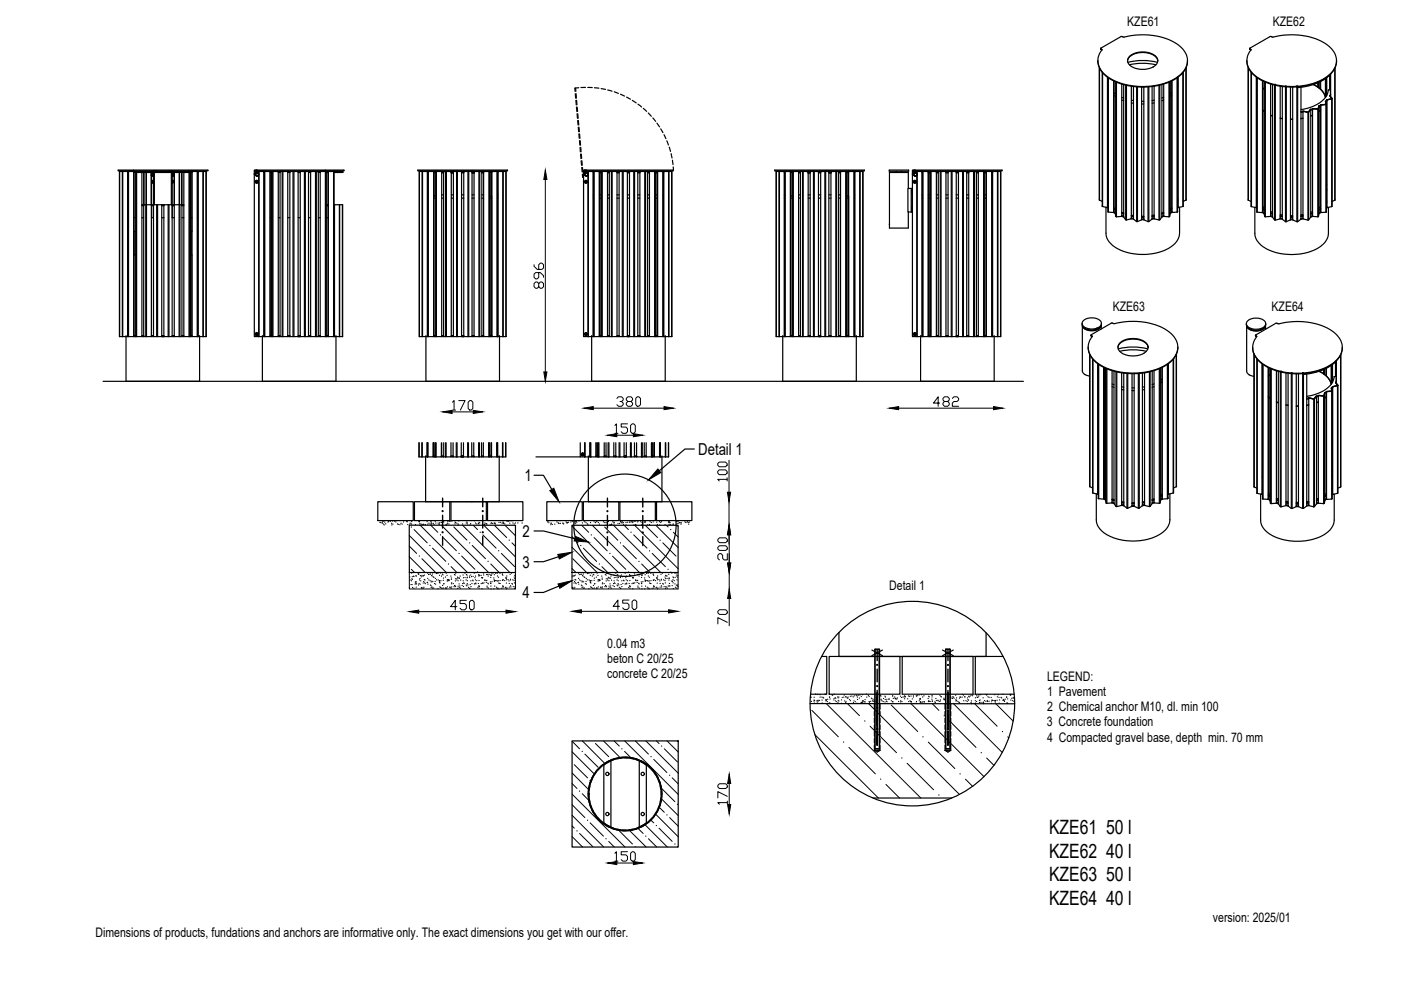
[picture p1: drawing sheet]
<svg xmlns="http://www.w3.org/2000/svg" width="297mm" height="210mm" viewBox="0 0 297 210" stroke-linecap="round" stroke-linejoin="round" font-family="sans-serif">
<defs><g id="words">
<g font-size="4.2">
<text x="222.4" y="176.9">KZE61 50 l</text>
<text x="222.4" y="181.9">KZE62 40 l</text>
<text x="222.4" y="186.9">KZE63 50 l</text>
<text x="222.4" y="191.9">KZE64 40 l</text>
</g>
<g font-size="3.5">
<text x="148" y="96.4">Detail 1</text>
<text x="111.2" y="102">1</text>
<text x="110.8" y="113.8">2</text>
<text x="110.8" y="120.3">3</text>
<text x="110.8" y="126.9">4</text>
</g>
<g font-size="2.8">
<text x="239" y="5.6">KZE61</text>
<text x="269.8" y="5.6">KZE62</text>
<text x="235.9" y="66">KZE63</text>
<text x="269.6" y="66">KZE64</text>
<text x="188.5" y="125.1">Detail 1</text>
<text x="128.8" y="137.3">0.04 m3</text>
<text x="128.8" y="140.5">beton C 20/25</text>
<text x="128.8" y="143.8">concrete C 20/25</text>
<text x="222" y="144.4">LEGEND:</text>
<text x="222" y="147.6">1 Pavement</text>
<text x="221.9" y="154">3 Concrete foundation</text>
<text x="222" y="150.7">2 Chemical anchor M10, dl. min 100</text>
<text x="222" y="157.2">4 Compacted gravel base, depth min. 70 mm</text>
<text x="257.2" y="195.4">version: 2025/01</text>
<text x="20.2" y="198.6">Dimensions of products, fundations and anchors are informative only. The exact dimensions you get with our offer.</text>
</g>
</g></defs>
<!-- layer: 0 -->
<g fill="none" stroke="#000" stroke-width=".25">
<path d="M121.9 19.4v-.7h.1l.1 .7M122 19.9l.1 .9M122.1 19.8l.1 1M122.7 18.6l-.7 .1M124.1 18.5l-.9 .1M124.6 18.5l1 .1M126 18.6l1 .1M127.5 18.8l.9 .2M128.8 19.1l1 .2M130.2 19.5l.9 .3M131.6 20l.8 .4M232.8 12.9a4.9 4.9 0 0 0 3.3 4.3 14.5 14.5 0 0 0 13.8-1 4.1 4.1 0 0 0 1.9-3.3"/>
<path d="M233.1 14.4v28M233.1 14.5v27.9l.6 .3M233.4 10.3v.2M233.4 10.5v-.1l.2 .2M233.4 10.5l.2 .1M233.6 10.4v.2M233.7 15.3v28.4M233.8 15.4v28.4M234.8 17.7l.1 .2M234.8 18.3l.1 .2M234.9 16.4v28.6l1.2 .1v-27.9v27.9M235 16.5v28.5"/>
<path d="M236.1 19.6l.3 .3M236.4 17.3v27.9l.2 .7M236.6 17.4v28.5M236.7 17.4v28.6M237.8 17.8v28.1l-1.1 .1M238.2 17.9v28.1l.5 .6v-28.6M238.3 7.9l-.6-.1-4.3 2.4v.2M238.3 7.9a14.1 14.1 0 0 1 11.9 2 3.7 3.7 0 0 1-.3 6.2 14.4 14.4 0 0 1-13.5 1.1 5 5 0 0 1-3.6-4.8l.3-.9 .5-.9M238.8 18.1v28.5l1.1-.2v-28.1M239.1 12.9a2.96 2.96 0 0 1 3.3-1.8 2.89 2.89 0 0 1 3.1 1.8M239.6 11.9a4.5 4.5 0 0 1 5.7 .3 1.57 1.57 0 0 1-1.3 2.2 4.4 4.4 0 0 1-4.7-.9l-.2-.8zM240.3 18.3v28.2l.7 .5"/>
<path d="M241.1 18.4l-.1 28.6M241.2 18.4v28.6M242 18.5v28.1l-.8 .4M242.5 18.5v28.1l.9 .4M243.4 18.4v28.6M243.4 18.4l.2 28.6M244.3 18.3v28.2l-.7 .5M245.1 13.7a12.5 12.5 0 0 0-5.6 0M245.4 13.2a12.5 12.5 0 0 0-6.3 0M245.7 18.1v28.5l-1-.2v-28.1M245.9 18v28.6M246.3 17.9v28.1l-.4 .6"/>
<path d="M246.7 17.8v28.1l1.1 .1M247.8 17.4v28.6M248 17.4v28.5M248.1 17.3v27.9l-.1 .7M248.4 19.6l-.3 .3M248.4 17.2l.1 27.7M248.5 17.1v28l1.1-.1M249.6 16.5v28.5M249.7 16.4v28.5M249.7 17.7v.2M249.7 18.3v.2M249.7 16.4l.1 27.5"/>
<path d="M249.8 16.4v27.6M250.8 15.4v28.4M250.9 15.3l-.1 28.5M251.4 14.4v28l-.5 .3M251.5 14.3v28.1M264.4 12.9a5 5 0 0 0 3.3 4.3 14.5 14.5 0 0 0 13.8-1 4.2 4.2 0 0 0 1.9-3.3M264.6 14.3l.1 28.2M265 10.3v.2M265 10.4v-.2l4.3-2.4a2.35 2.35 0 0 0 1.8-.2 13 13 0 0 1 11.2 2.7 3.7 3.7 0 0 1-.8 5.8 14.5 14.5 0 0 1-14.1 .8 4.5 4.5 0 0 1-2.9-5l.7-1.3-.2-.2v.1M265.2 10.4v.2l-.2-.1M265.2 15.3l.1 28.5M265.3 15.4v28.4l1.1 .2"/>
<path d="M266.4 16.4v27.6M266.4 16.4v27.5M266.5 16.4v28.6l1.2 .1v-28v27.8M266.6 16.5v28.5M268 18.7l-.3 .2M268 17.3v28l.1 .6v-28.6M268 18.7l-.3 .3M268.2 17.4h.1M268.3 17.4v28.6M269.4 17.8v28.1l-1.1 .1M269.4 17.8v.1M269.8 17.9v28.1l.4 .6v-28.6l.2 .1"/>
<path d="M270.4 18.1h.1M270.4 18.1v28.6M271.4 18.3v28.1l-1 .3M271.9 18.3v28.2l.6 .5v-28.6M272.5 18.4h.2M272.5 18.4h.1M272.7 18.4h.1M272.7 18.4v28.6M273.6 18.5v28.1l-.9 .4M275 18.4h.1M275 18.4v28.6l-.9-.4v-28.1M275.1 18.4v28.6l.7-.5v-28"/>
<path d="M275.1 18.4h.1M275.1 18.4h-.1M275.2 18.4v.2a10.6 10.6 0 0 0 6.8-2.8v3.2M275.8 18.3l-.6 .1M278.4 17.9a4.3 4.3 0 0 1 2.6 2.8M278.5 17.9a4.1 4.1 0 0 1 2.5 2.7M279.4 17.6v.9M279.5 17.5v1M279.6 17.5v1.1M279.7 17.4v1.3M280 17.3v1.6M281 16.7v3.8"/>
<path d="M281.1 16.6v3.9M281.2 16.5v3.8M281.3 16.5v3.7M281.9 15.9v3.1M282.1 19h-.4a5 5 0 0 1-3.6 3.7l-2.3 .5M282.1 20l-.2 .3 .4 .6M282.1 15.7v4.7M283 14.5v28M283 14.4v28.1M25.1 36.1h19v.1h-19zM25.4 36.4v35M25.9 36.4v35"/>
<path d="M26 36.4h1.1v35h-1.1M26 36.4h-.7v35h.7M26 36.4v35M27.1 36.6v34.6M27.1 36.4v.2M27.1 36.4h.1M27.1 36.4v35M27.2 36.4h1.1v35h-1.1M27.2 36.4v35M27.5 36.3v.1M27.5 36.2h.1M27.6 36.2l-.1 .1"/>
<path d="M28.1 36.4h.1M28.1 36.2l-.6 .2M28.1 36.2l.2 .1M28.2 36.2h.1M28.3 36.3h.1M28.3 36.4h.4v.2h-.4zM28.4 36.6v34.6M28.8 36.4h.2M28.8 36.4h-.1v35h.1M28.8 36.4v35M29 36.4v35M30.1 36.6v34.8h-1.1"/>
<path d="M30.5 36.6v7h-.4v-.2h.4M30.5 36.6v6.8M31 36.6v6.8M31 36.6l.1 34.8M32.1 36.6v6.8M32.1 36.6h.1M32.1 37.3h.1M32.1 36.7h.1M32.1 36.7v.3v-.2M32.1 37.2h.3M32.1 36.6h.3v.2h-.3zM32.1 37.1v-.1v.2"/>
<path d="M32.3 38.7l.1 .1M32.3 38.4v.3M32.3 38.4h.1M32.3 38.7h.1M32.4 38.3l-.1 .1M32.4 36.8v.3M32.4 37.2h.1M32.4 36.6l.1 .8M32.4 37.3h.1M32.5 38.3v.6M32.5 36.3l.1 .1M32.5 36.6v9.6h-.4"/>
<path d="M32.5 38.2v.7M32.5 36.3v.1M32.6 36.2h-.1M32.6 36.2h.7M32.7 36.6v6.8M33.2 36.4h.1M35.8 36.3v.1M35.8 36.2h.1M35.9 36.2l-.1 .1M35.9 36.4h.5M36.3 36.6v6.8M36.4 36.2l.1 .1"/>
<path d="M36.5 36.2h.1M36.5 38.2l.1 .7M36.5 36.3v.1M36.5 36.6v6.8M36.6 38.3l-.1 .6M36.6 37.2h.1M36.6 37.2h.3M36.6 36.7h.3M36.6 36.7h.1M36.6 37.3h.1M36.6 36.6l-.1 .8M36.6 38.3l.1 .1"/>
<path d="M36.6 36.8v.3M36.6 37.1l.3 .1M36.6 37.1v.1M36.7 38.7h.1M36.7 38.4h.1M36.7 38.7l-.1 .1M36.7 38.4v.3M36.9 36.8v.3M36.9 36.6h.1M36.9 36.6v.7M36.9 37.3h.1M36.9 36.7h.1"/>
<path d="M36.9 36.6v7h-.4v-.2h.4M38 36.6v34.8M38.1 36.6v6.8M38.5 36.6v6.8M38.6 36.6v7h.4v-.2h-.4M39 36.6v34.8h1.1M40.1 36.4h-11.1v.2h11.1M40.1 36.4h.1M40.1 36.4v35M40.2 36.4h.2v35h-.2M40.2 36.4v35M40.7 36.6h-.3v-.2h.3l-.1 12.7"/>
<path d="M40.8 36.3h.1M40.8 36.2h.1M40.8 36.3v.1M40.9 36.2h-.1M40.9 36.2l-.1 .1M40.9 36.4h.6M41.5 36.2v.1M41.5 36.3h.1M41.5 36.2h.1M41.6 36.3v.1M41.8 36.4h-1.1v35h1.1M41.8 36.4h.1"/>
<path d="M41.8 36.4v35M41.9 36.4v.2M41.9 36.4v35M42 36.6v34.6M43 36.4h-1v35h1M43 36.4h.1M43 36.4v35M43.1 36.4h.6v35h-.7M43.1 36.4v35M43.7 36.4v35M53.9 37a.6 .6 0 0 1 .6-.6h1.5v35h-1.1M53.9 36.2v35.2h.9"/>
<path d="M54.1 36.1v.4M54.3 38.6h.1M54.3 38.6l.1 .1M54.3 36.1h-.4v.1h.4M54.3 36.1h18.6v.1h-18.6M54.3 36.1v.1M54.4 38.5h.1M54.4 38.7h.1M54.4 38.5l-.1 .1M54.5 38.5h.1M54.5 38.7h.1M54.5 38.5v.1"/>
<path d="M54.5 36.1v.1M54.5 38.6h.1M54.5 38.6v.1M54.8 36.7a.39 .39 0 0 0-.6 0 .39 .39 0 0 0 0 .6 .39 .39 0 0 0 .6-.1M54.8 36.4v35M54.9 36.2v35.2M55.2 36.4h.1M55.2 36.2h-.1M55.3 36.2l.5 .2M55.8 36.2l.1 .1M55.9 36.2h.1M55.9 36.3v.1"/>
<path d="M56 36.6v34.6M56 36.4v.2M56 36.4h.1M56 36.4v35M56.1 36.4h1.2v35h-1.2M56.1 36.4v35M57.3 36.4h.3v.2h-.3zM57.3 36.6v34.6M57.7 36.4h1.3v35h-1.1M57.7 36.4h-.1v35h.1M57.7 36.4v35M57.9 36.4v35"/>
<path d="M59 36.4h.4v.2h-.4zM59.8 36.4h1.2v35h-1M59.8 36.4h-.4v35h.4M59.8 36.4v35M60 36.4v35M61 36.4h.5v.2h-.5zM62.1 36.4h1.1v35h-.9M62.1 36.4h-.6v35h.6M62.1 36.4v35M62.3 36.4v35M63.2 36.4h.5v.2h-.5zM64.5 36.4h-.8v35h.8"/>
<path d="M64.5 36.4h.2M64.5 36.4v35M64.7 36.4h.7v35h-.7M64.7 36.4v35M65.4 36.4h.5v.2h-.5zM66.9 36.4h-1v35h1M66.9 36.4h.2M66.9 36.4v35M67.1 36.4h.4v35h-.4M67.1 36.4v35M67.5 36.4h.4v.2h-.4zM68.1 36.3l.1 .1"/>
<path d="M68.1 36.3v.1M68.2 36.2h-.1M68.2 36.2l.7 .1M68.8 36.2v.2M68.8 36.2h.1M68.9 36.3h.1M68.9 36.3v.1M68.9 36.2h.1M69 36.4h-1.1v35h1.1M69 36.4h.1M69 36.4v35M69.1 36.4h.2v35h-.2"/>
<path d="M69.1 36.4v35M69.3 36.4h.3v.2h-.3zM70.7 36.4v35M70.8 36.6h.1M70.8 36.4h.1M70.8 36.4h-1.2v35h1.2M70.8 36.4h1.9v.2h-1.9M70.8 36.4v35M88.6 36.1h19v.1h-19zM88.9 36.4v35M89.5 36.4v35M89.6 36.4h1v35h-1"/>
<path d="M89.6 36.4h-.7v35h.7M89.6 36.4v35M90.6 36.7h.1M90.6 36.6v34.6M90.7 36.4v.2M90.7 36.4h.1M90.7 36.4v35M90.8 36.4h1.1v35h-1.1M90.8 36.4v35M91.9 36.4h.4v.2h-.4zM91.9 36.6v34.6M92 36.6v5h.3"/>
<path d="M92.4 36.4h1.2v35h-1.1M92.4 36.4h-.1v35h.1M92.4 36.4v35M92.5 36.4v35M93.6 36.4h.5v.2h-.5zM93.6 36.7h.5M94.5 36.4h1.2v35h-1.1M94.5 36.4h-.4v35h.4M94.5 36.4v35M94.6 36.4v35M95.7 36.6h.1M95.7 36.7h.1"/>
<path d="M95.7 36.7h.4M96 36.6h.1M96 36.6h-.3M96.1 36.2v.2M96.1 36.6v.1M96.1 36.2v.4h-.4v-.2h.4M96.8 36.2v35.2M96.8 36.2v.2M97 36.4v35M97.9 36.4h.4v.2h-.4zM97.9 36.7h.4M99.2 36.4h-.9v35h.9"/>
<path d="M99.2 36.4h.9v35h-.7M99.2 36.4v35M99.3 36.2v.2M99.4 36.2v35.2M100 36.2v.2M100.1 36.4h.4v.2h-.4zM100.1 36.7h.4M100.1 36.2v.2M100.1 36.6v.1M100.2 36.6l.3 .1M100.2 36.6h.1M100.5 36.6h.1"/>
<path d="M100.5 36.7h.1M100.5 36.6v.1M101.5 36.4h-1v35h1M101.5 36.4h.2M101.5 36.4v35M101.7 36.4h.5v35h-.5M101.7 36.4v35M102.2 36.4h.3v.2h-.3zM102.2 36.7h.3M103.7 36.4h-1.2v35h1.2M103.7 36.4h.1M103.7 36.4v35"/>
<path d="M103.8 36.4h.1v35h-.1M103.8 36.4v35M104.2 36.6v5h-.3M104.3 36.4h-.4v.2h.4M104.3 36.4h1.2M104.3 36.4v35M105.4 36.4v35M105.5 36.4v.2M105.5 36.7h.1M105.5 36.4v35M105.5 36.6v34.6M105.6 36.4h1.7v35h-1.7z"/>
<path d="M106.6 36.4v35M106.7 36.4v35M122.1 21.3l.1 .9M122.2 22.7l.1 1M122.2 21.3l.1 .9M122.4 24.1v1M122.4 22.7l.1 .9M122.5 25.6l.1 .9M122.5 24.1l.1 1M122.6 27l.1 .9M122.6 25.5l.1 1M122.7 28.4l.1 1"/>
<path d="M122.8 27v.9M122.9 29.8v1M122.9 28.4l.1 .9M123 31.3v.9M123 29.8l.1 1M123.1 32.7l.1 .9M123.1 31.2l.1 1M123.2 34.1l.1 .9M123.2 32.7l.1 .9M123.3 35.5l.1 1M123.4 34.1l.1 .9M123.5 36.9v.7"/>
<path d="M123.5 35.5l.1 1M123.6 36.9l.1 .7M123.7 37a.6 .6 0 0 1 .6-.6h1.5v35h-1.1M123.7 36.2v35.2h1M123.7 36.1h19v.1h-19zM123.9 36.1v.4M124.1 38.6h.1M124.1 38.6l.1 .1M124.1 38.5h.1M124.1 38.5v.1M124.1 36.1v.1M124.2 38.7h.1"/>
<path d="M124.3 38.5h.1M124.3 38.5h-.2M124.3 38.6h.1M124.3 38.6l-.1 .1M124.3 36.1v.1M124.3 38.5v.1M124.6 36.7a.39 .39 0 0 0-.6 0 .39 .39 0 0 0 0 .6 .39 .39 0 0 0 .6-.1M124.7 36.4v35M124.7 36.2v35.2M125 36.2v.2M125.7 36.2v.2M125.8 36.7h.1"/>
<path d="M125.8 36.6v34.6M125.8 36.4v.2M125.8 36.4v35M125.8 36.4h.2M126 36.4h1.1v35h-1.1M126 36.4v35M127.1 36.4h.3v.2h-.3zM127.1 36.7h.3M127.1 36.6v34.6M127.5 36.4h-.1v35h.1M127.5 36.4h.2M127.5 36.4v35"/>
<path d="M127.7 36.4h1.1v35h-1.1M127.7 36.4v35M128.8 36.4h.4v.2h-.4zM128.8 36.7h.4M129.6 36.4h1.2v35h-1M129.6 36.4h-.4v35h.4M129.6 36.4v35M129.8 36.4v35M130.8 36.4h.5v.2h-.5zM130.8 36.7h.5M131.9 36.4h-.6v35h.6M131.9 36.4h.2"/>
<path d="M131.9 36.4v35M132.1 36.4h.9v35h-.9M132.1 36.4v35M132.8 20.6l.9 .4M133 36.4h.5v.2h-.5zM133 36.7h.5M134.1 21.3l.8 .5M134.4 36.4h-.9v35h.9M134.4 36.4h.1M134.4 36.4v35M134.5 36.4h.7v35h-.7M134.5 36.4v35"/>
<path d="M135.2 36.4h.5v.2h-.5zM135.2 36.7h.5M135.3 22.1l.7 .6M136.4 23l.7 .6M136.7 36.4h-1v35h1.2M136.7 36.4h.2M136.7 36.4v35M136.9 36.4h.4v35h-.4M136.9 36.4v35M137.3 36.4h.4v.2h-.4zM137.3 36.7h.4M137.4 24l.7 .7"/>
<path d="M138.4 25l.6 .7M138.8 36.4h-1.1v35h1.2M138.8 36.4h.1M138.8 36.4v35M138.9 36.4h.2v35h-.2M138.9 36.4v35M139.1 36.4h.3v.2h-.3zM139.1 36.7h.3M139.3 26.1l.5 .8M140.1 27.3l.5 .8M140.5 36.4v35M140.6 36.4v.2"/>
<path d="M140.6 36.4h-1.2v35h1.2M140.6 36.4v35M140.6 36.7h.1M140.7 36.6v34.6M140.8 28.5l.4 .9M141.4 29.9l.3 .8M141.8 36.4h.7v35h-.7M141.8 36.4h-1.1v35h1.1M141.8 36.4v35M141.9 31.2l.3 .9M142.3 32.6l.2 .9M142.4 36.4v35"/>
<path d="M142.6 34l.1 .9M142.7 35.4l.1 .7M164.3 36.1h19v.1h-19zM165.2 36.4v35M165.3 36.4h-.7v35h.6M165.3 36.4h1v35h-1M165.3 36.4v35M166.3 36.7h.1M166.3 36.6v34.6M166.4 36.4v.2M166.4 36.4h.1M166.4 36.4v35"/>
<path d="M166.5 36.4h1.1v35h-1.1M166.5 36.4v35M166.7 36.2v.2M167.4 36.2v.2M167.5 36.2v.2M167.6 36.4h.3v.2h-.3zM168 36.4h-.1v35h.1M168 36.4h.2M168 36.4v35M168.2 36.4h1.1v35h-1.1M168.2 36.4v35M169.3 36.4h.4v.2h-.4z"/>
<path d="M169.3 36.7h.4M170.1 36.4h-.4v35h.4M170.1 36.4h.2M170.1 36.4v35M170.3 36.4h1.1v35h-1.1M170.3 36.4v35M171.4 36.6h.1M171.4 36.7h.1M171.4 36.4h.4v.2h-.4zM171.4 36.7h.4M171.6 36.6h.1M171.7 36.6h-.3"/>
<path d="M171.7 36.2l.1 .2M171.7 36.3h.1M171.8 36.6v.1M171.8 36.2v.2M172.5 36.2v35.2M172.5 36.2v.2M172.6 36.4v35M173.5 36.4h.5v.2h-.5zM173.5 36.7h.5M174.9 36.4h-.9v35h1.1M174.9 36.4h.8v35h-.6M174.9 36.4v35"/>
<path d="M175 36.2v.2M175.1 36.2v35.2M175.7 36.2v.2M175.7 36.4h.5v.2h-.5zM175.7 36.7h.5M175.8 36.2v.2M175.8 36.6v.1M175.8 36.2v.1M175.8 36.6h.3M175.9 36.6h-.1M176.2 36.6h.1M176.2 36.7h.1"/>
<path d="M177.2 36.4h-1v35h1M177.2 36.4h.2M177.2 36.4v35M177.4 36.4h.4v35h-.4M177.4 36.4v35M177.8 36.4h.4v.2h-.4zM177.8 36.7h.4M179.3 36.4h-1.1v35h1.1M179.3 36.4h.2M179.3 36.4v35M179.5 36.4h.1v35h-.1M179.5 36.4v35"/>
<path d="M179.9 36.4h-.3v.2h.3v5h-.3M179.9 36.4h1.3M179.9 36.4v35M180 36.2v.2M180.1 36.2v.2M180.8 36.2v.2M181 36.4v35M181.2 36.4v.2M181.2 36.7h.1M181.2 36.4v35M182.3 36.4v35M182.4 36.4h.6v35h-.6"/>
<path d="M182.4 36.4h-1.2v35h1.2M182.4 36.4v35M182.9 36.4v35M188.5 36.1h4.1v.2h-4.1zM190 36.3v.3M191.1 36.3v.3M192.5 40h.9v5h-.9zM192.6 40v-3.4l-4-.1v11.1M193.2 40v5M193.4 36.2v35.2h1M193.4 37a.6 .6 0 0 1 .7-.6h1.4v35h-1M193.7 36.1v.4"/>
<path d="M193.9 38.6h.1M193.9 38.6v.1M193.9 38.5h.1M193.9 36.1h-.5v.1h.5M193.9 36.1h18.6v.1h-18.6M193.9 38.5v.1M193.9 36.1v.1M193.9 36.7h.3M193.9 37.2h.3M193.9 36.7a.33 .33 0 0 0 0 .5M193.9 38.7h.1M194 38.5h.1"/>
<path d="M194 38.5h-.1M194 38.6h.1M194 38.6l-.1 .1M194.1 38.5h.1M194.1 38.5l-.1 .1M194.1 36.1v.1M194.2 36.7a.33 .33 0 0 1 0 .5M194.2 36.7l.2 .3M194.4 36.7a.39 .39 0 0 0-.6 0 .39 .39 0 0 0 0 .6 .39 .39 0 0 0 .6-.1M194.4 36.4v35M194.4 37l-.2 .2M194.5 36.2v35.2"/>
<path d="M194.7 36.2v.2M194.8 36.2v.2M195.4 36.2v.2M195.5 36.2v.2M195.5 36.7h.1M195.5 36.6v34.6M195.6 36.4v.2M195.6 36.4h.1M195.6 36.4v35M195.7 36.4h1.1v35h-1.1M195.7 36.4v35M196.8 36.4h.3v.2h-.3z"/>
<path d="M196.8 36.7h.3M196.8 36.6v34.6M197.3 36.4h-.2v35h.2M197.3 36.4h.1M197.3 36.4v35M197.4 36.4h1.1v35h-1.1M197.4 36.4v35M198.5 36.4h.4v.2h-.4zM198.5 36.7h.4M199.4 36.4h1.2v35h-1.1M199.4 36.4h-.5v35h.5M199.4 36.4v35"/>
<path d="M199.5 36.4v35M200.6 36.4h.4v.2h-.4zM200.6 36.7h.4M201.7 36.4h-.7v35h.7M201.7 36.4h.2M201.7 36.4v35M201.9 36.4h.8v35h-.8M201.9 36.4v35M202.7 36.4h.5v.2h-.5zM202.7 36.7h.5M204.1 36.4h-.9v35h.9M204.1 36.4h.2"/>
<path d="M204.1 36.4v35M204.3 36.4h.7v35h-.7M204.3 36.4v35M205 36.4h.4v.2h-.4zM205 36.7h.4M206.4 36.4h-1v35h1M206.4 36.4h.2M206.4 36.4v35M206.6 36.4h.4v35h-.4M206.6 36.4v35M207 36.4h.4v.2h-.4zM207 36.7h.4"/>
<path d="M207.7 36.2v.2M208.4 36.2v.2M208.5 36.2v35.2M208.7 36.4h-1.3v35h1.1M208.7 36.4h.1v35h-.1M208.7 36.4v35M208.8 36.4h.3v.2h-.3zM208.8 36.7h.3M209.1 36.6v34.6M210.3 36.4h-1.2v35h1.2M210.3 36.4h.1M210.3 36.4v35"/>
<path d="M210.4 36.4v.2M210.4 36.7h.1M210.4 36.4v35M211.5 36.4h-1.1v35h1.2M211.5 36.4h.6M211.5 36.4v35M211.6 36.4v35M212.1 36.4l.1 35h-.6M212.1 36.4v35M236.1 20.2l.3 .2M237.8 20.7l.4 .1M237.8 21.2l.4 .2"/>
<path d="M239.9 21.2l.4 .1M239.9 21.8l.4 .1M242 21.5h.5M242 22h.5M244.7 21.2l-.4 .1M244.7 21.8l-.4 .1M246.7 20.6l-.4 .2M246.7 21.2l-.4 .2M248.4 20.2l-.3 .2M266.4 39l.1 .1M266.5 39.1l-.1 .1M267.7 23.3l.3 .3"/>
<path d="M269.4 24.4l.3 .1M269.7 24.5l.1 .1M271.9 25.1h-.5l.5 .1M273.6 25.3h.5M275.8 23.7l.5-.1 1 .2-1-.2v.2h-.5zM275.8 25.1h.4l-.4 .1M277.3 23.8l-1-.2v22.8l1 .3M277.3 23.8v22.9M277.3 23.8h.1M277.4 23.8h-.1M277.4 23.8l.5-.6-.4 .6M277.5 23.8h-.2"/>
<path d="M277.9 23.2l-.5 .6M277.9 23.2v22.8l-.4 .6-.1-22.8M278.3 23.1h1.1M278.3 23.1v.1l-.4 .2v-.2M278.3 24.4l-.4 .2M278.3 23.1l-.4 .1M279.4 23.1v22.9M279.5 23.1h-.1M279.5 23.1l.2-.6v22.8l-.2 .6M279.5 23.1v22.8M279.5 23.1h-1.2v22.8l1.1 .1M279.7 22.6l-.1-.1-.1 .6"/>
<path d="M280 23.3l-.3 .2M280 22.2l1.1-.1zM280 23.3l-.3 .3M280 22.3l-.3 .1M280 22.4l-.3 .2M280 22.3v22.8l1.1-.1M280 22.3v22.8l-.3 .2v-.2l.3-.2M281.1 22.1h.1M281.1 22.1v22.9M281.2 22.1l-1.2 .2M281.2 22.1l-.1 .1M281.2 22.1l-.2-.6 .1 .6"/>
<path d="M281.2 39.1l.1 .1M281.2 21.5v23.4M281.2 22.1h.1M281.3 21.2v22.8M281.3 21.2l-.3 .3 .2 .6M281.3 21.4l-.2 .2M282.1 20.2l-.1 .1M282.3 20.9h.1M282.3 20.9v22.9M282.3 20.9l-1 .3M282.4 20.9l-1.1 .3M282.4 20.9l-.5-.6 .4 .6"/>
<path d="M282.4 20.9h-.1M282.4 20.9l-.1 22.9M28.4 46.2h.3M28.4 49.1h.1M28.4 54.1h.1M28.7 49.1h-.3v5h.3M30.1 46.2h.4M30.9 43.4h1.2v28h-1M30.9 43.4h-.4v28h.4M30.9 43.4v28M32.5 43.4h-.4v.2h.4M33.2 43.4h-.7v28h.7"/>
<path d="M33.2 43.4h.2M33.2 43.4v28M33.4 43.4h.9v28h-.9M33.4 43.4v28M34.3 43.4h.4v.2h-.4zM34.3 46.2h.4M35.7 43.4h-1v28h1M35.7 43.4h.1M35.7 43.4v28M35.8 43.4h.7v28h-.7M35.8 43.4v28M36.5 43.6v2.6h.4"/>
<path d="M38.1 43.4h-1.2v28h1.1M38.1 43.4h.5v28h-.5M38.1 43.4v28M38.6 46.2h.4M40.4 49.1h.2v5h-.2M40.4 46.2h.3M40.6 54.1l.1 17.1M57.3 46.2h.3M59 46.2h.4M61 46.2h.5M63.2 46.2h.5M65.4 46.2h.5"/>
<path d="M67.5 46.2h.4M69.3 43.4h.3v.2h-.3M69.3 46.2h.3M70.8 43.4v.2M70.9 43.6v27.6M72 43.4h-1.1v28h1.1M72 43.4h.7v28h-.7M72 43.4v28M72.6 43.4v28M90.6 41.4h.1M90.6 42h.1M90.6 41.3h.1"/>
<path d="M90.7 41.9l-.1 .1M91.9 42h.4M91.9 41.6h.1M93.6 42h.5M93.6 41.3h.5M95.7 42h.4M95.7 41.3h.4M97.9 42h.4M97.9 41.3h.4M100.1 42h.4M100.1 41.3h.4M102.2 42h.3"/>
<path d="M102.2 41.3h.3M103.9 42h.4M104.2 41.6h.1M105.5 41.9v.1M105.5 42h.1M105.5 41.3h.1M105.5 41.4h.1M125.8 41.4h.1M125.8 42h.1M125.8 41.3h.1M125.8 41.9v.1M127.1 42h.3"/>
<path d="M127.1 41.3h.3M128.8 42h.4M128.8 41.3h.4M130.8 42h.5M130.8 41.3h.5M133 42h.5M133 41.3h.5M135.2 42h.5M135.2 41.3h.5M137.3 42h.4M137.3 41.3h.4M139.1 42h.3"/>
<path d="M139.1 41.3h.3M140.6 41.9l.1 .1M140.6 42h.1M140.6 41.3h.1M140.7 41.4h-.1M166.3 41.4h.1M166.3 42h.1M166.3 41.3h.1M166.4 41.9l-.1 .1M167.6 42h.3M167.6 41.6h.1M167.9 41.6h-.3v-5v34.6"/>
<path d="M169.3 42h.4M169.3 41.3h.4M171.4 42h.4M171.4 41.3h.4M173.5 42h.5M173.5 41.3h.5M175.7 42h.5M175.7 41.3h.5M177.8 42h.4M177.8 41.3h.4M179.6 42h.3M181.2 41.9v.1"/>
<path d="M181.2 42h.1M181.2 41.3h.1M181.2 41.4h.1M188.6 47.7h.1M188.6 47.5v.1M192.6 45v3.4h-4v-.7M193.4 44.5h.1M193.4 40.4h.1M193.4 40.4v.6zM193.4 43.9h.1M193.4 41h.1M193.4 43.9v.6"/>
<path d="M195.5 41.4h.1M195.5 42h.1M195.5 41.3h.1M195.6 41.9l-.1 .1M196.8 42h.3M196.8 41.3h.3M198.5 42h.4M198.5 41.3h.4M200.6 42h.4M200.6 41.3h.4M202.7 42h.5M202.7 41.3h.5"/>
<path d="M205 42h.4M205 41.3h.4M207 42h.4M207 41.3h.4M208.8 42h.3M208.8 41.3h.3M210.4 41.9v.1M210.4 42h.1M210.4 41.3h.1M210.4 41.4h.1M233.1 42.4h.1M233.7 43.7l.1 .1"/>
<path d="M233.8 43.8l1 .2v-27.6l.1 27.7M234.5 44v5.4a4.7 4.7 0 0 0 3.7 3.9 11.8 11.8 0 0 0 10.5-1.3l.9-1 .5-1.2v-5.8M234.8 43.9h.1M234.8 42.5l.1 .2M234.8 42.1l.1 .2M234.9 43h.1M236.1 44.9l.3 .2M236.1 45.1l.3 .1M236.1 44.3l.3 .2zM236.1 44.1l.3 .3M236.1 44l.3 .2M236.4 45.1v.1"/>
<path d="M236.6 45.9l.1 .1M237.8 45.9l.4 .1M237.8 45.2l.4 .2zM237.8 45.1l.4 .2M237.8 45l.4 .2h-.1M238.2 45.8l-.4-.1v.2M238.2 45.8v.2M238.6 46.6h.2M239.9 45.7l.4 .1M239.9 45.6l.4 .1M240.3 46.3l-.5-.1 .1 .2 .4 .1M240.3 45.9l-.4-.1 .4 .1"/>
<path d="M240.3 46.3v.2M241 47h.2M242 46.4h.5v.2h-.5M242 46h.5h-.5M242 45.9h.5M242 46.4v.2M242.4 45.9h-.1M243.6 47h-.2M244.3 46.3l.4-.1v.2l-.4 .1v-.2M244.6 45.6l-.2 .2M244.7 45.8l-.4 .1M244.7 45.7l-.4 .1"/>
<path d="M244.7 45.6l-.4 .1M245.9 46.6h-.2M246.3 45.8l.4-.1v.2M246.3 45.4l.4-.2-.4 .2M246.3 45.2h.2M246.3 45.8v.2M246.7 45l-.4 .2M246.7 45.1l-.4 .2M246.7 45.9l-.4 .1M248 45.9l-.2 .1M248.1 44.5l.3-.2zM248.4 44l-.3 .2"/>
<path d="M248.4 44.1l-.3 .3M248.4 44.9l-.3 .2v.1M248.4 45.1l-.3 .1M249.7 44.9h.1M249.7 44.9l-.1 .1M249.7 42.9h.1M249.7 42.5v.2M249.7 42.1v.2M249.7 43.8v.1M249.7 44v.1M250.8 43.8l-1 .2M251.5 42.4h-.1"/>
<path d="M264.6 42.4l.1 .1M264.7 42.5l.5 .2M266.1 44v5.5a4.7 4.7 0 0 0 3.7 3.8 11.7 11.7 0 0 0 10.5-1.3l.8-1 .5-1.2 .1-5.8M266.4 44v.1M266.4 42.6l.1 .1M266.5 43h.1M266.5 40.4l-.1 .1M266.5 40.1l-.1 .1M267.7 44.9l.3 .2v.2l-.3-.2zM267.7 44.3l.3 .2zM267.7 44.2l.3 .2M267.7 43.7l.3 .3"/>
<path d="M268.1 45.9l.2 .1M269.4 45.7l.4 .2v.1l-.4-.1zM269.4 45.2l.4 .2zM269.4 45.1l.4 .2M269.4 44.8l.4 .2M269.8 45.2h-.1M270.2 46.6h.2M271.4 46.4l.5 .1v-.2l-.5-.1v.2M271.4 45.8l.5 .1zM271.4 45.7l.5 .1M271.4 45.5l.5 .1M272.5 47h.2"/>
<path d="M273.6 46.6h.5M273.6 46h.5M274.1 45.8l-.2 .2M274.1 46l-.5 .1h.5M274.1 46.4h-.5v.2M274.1 45.7h-.4M274.1 46.5v.1M275.1 47h-.1M275.8 45.9l.5-.1zM276.2 45.5l-.4 .2M276.2 45.5l-.4 .1M276.3 45.7l-.5 .1"/>
<path d="M276.3 45.6l-.3 .2M276.3 46.4l-.5 .1v-.2l.5-.1v.2M277.5 46.6h-.2M277.9 45.9l.4-.2v.2l-.4 .1zM277.9 45.2h.1M278.3 45.2l-.4 .2M278.3 45.1l-.4 .2M278.3 44.8l-.4 .2M279.5 45.9l-.1 .1M279.7 44.5l.3-.2zM280 44.2l-.3 .2M280 43.7l-.3 .3"/>
<path d="M281.2 40.4l.1 .1M281.2 44.9h.1M281.2 44.9l-.1 .1M281.2 40.1l.1 .1M281.3 42.9h.1M281.3 42.6l-.1 .1M281.3 43.9h-.1M281.3 44l-.1 .1M282.3 43.8l-1 .2M283 42.5l-.6 .2M26.7 71.4h.1M26.7 71.4v9.4"/>
<path d="M27.1 71.2v.2M27.1 71.4h.1M28.3 71.2h.4v.2h-.4zM28.8 71.4h.2M30.1 71.2h.4v.2h-.4zM30.9 71.4h.2M32.1 71.2h.4v.2h-.4zM33.2 71.4h.2M34.3 71.2h.4v.2h-.4zM34.4 71.4h.1M34.4 71.4h.2M34.6 71.4h.1"/>
<path d="M35.7 71.4h.1M36.5 71.2h.4v.2h-.4zM38 71.4h.1M38.6 71.2h.4v.2h-.4zM40.1 71.4h.1M40.4 71.2h.3v.2h-.3zM41.8 71.4h.1M41.9 71.2v.2M42.3 71.4h.1M42.3 71.4v9.4M54.3 70.9h.1M54.3 70.9l.1 .1"/>
<path d="M54.4 70.8h.1M54.4 71h.1M54.4 70.8l-.1 .1M54.5 70.8h.1M54.5 71h.1M54.5 70.8v.1M54.5 70.9h.1M54.5 70.9v.1M54.8 71.4h.1M55.6 71.4v9.4h15.6v-9.4M55.6 71.4h.1M56 71.2v.2"/>
<path d="M56 71.4h.1M57.3 71.2h.3v.2h-.3zM57.7 71.4h.2M59 71.2h.4v.2h-.4zM59.8 71.4h.2M61 71.2h.5v.2h-.5zM62.1 71.4h.2M63.2 71.2h.5v.2h-.5zM63.3 71.4h.1M63.3 71.4h.2M63.5 71.4h.1M64.5 71.4h.2"/>
<path d="M65.4 71.2h.5v.2h-.5zM66.9 71.4h.2M67.5 71.2h.4v.2h-.4zM69 71.4h.1M69.3 71.2h.3v.2h-.3zM70.8 71.2v.2M71.2 71.4h.1M90.3 71.4h.1M90.3 71.4v9.4M90.7 71.2v.2M90.7 71.4h.1M91.9 71.2h.4v.2h-.4z"/>
<path d="M92.4 71.4h.1M93.6 71.2h.5v.2h-.5zM94.5 71.4h.1M95.7 71.2h.4v.2h-.4zM96.8 71.4h-.7v-35h1.8v35h-.9M96.8 71.4h.2M97.9 71.2h.4v.2h-.4zM98 71.4h.1M98 71.4h.2M98.2 71.4h.1M99.2 71.4h.2M100.1 71.2h.4v.2h-.4z"/>
<path d="M101.5 71.4h.2M102.2 71.2h.3v.2h-.3zM103.7 71.4h.1M104.3 71.2h-.4v.2h.4M104.3 71.4h1.2M105.5 71.2v.2M105.9 71.4h.1M105.9 71.4v9.4M124.1 70.9h.1M124.1 70.9l.1 .1M124.1 70.8h.1M124.1 70.8v.1"/>
<path d="M124.2 71h.1M124.3 70.8h.1M124.3 70.8h-.2M124.3 70.9h.1M124.3 70.9l-.1 .1M124.3 70.8v.1M124.7 71.4h.1M125.4 71.4v9.4h15.6v-9.4M125.4 71.4h.1M125.8 71.2v.2M125.8 71.4h.2M127.1 71.2h.3v.2h-.3z"/>
<path d="M127.5 71.4h.2M128.8 71.2h.4v.2h-.4zM129.6 71.4h.2M130.8 71.2h.5v.2h-.5zM131.9 71.4h.2M133 71.2h.5v.2h-.5zM133.1 71.4h.1M133.1 71.4h.3M133.3 71.4h.1M134.4 71.4h.1M135.2 71.2h.5v.2h-.5zM137.3 71.2h.4v.2h-.4z"/>
<path d="M139.1 71.2h.3v.2h-.3zM140.6 71.2v.2M141 71.4h.1M141.8 71.4h.1M165.2 71.4h.1M166 71.4h.1M166 71.4v9.4M166.4 71.2v.2M166.4 71.4h.1M167.6 71.2h.3v.2h-.3zM168 71.4h.2M169.3 71.2h.4v.2h-.4z"/>
<path d="M170.1 71.4h.2M171.4 71.2h.4v.2h-.4zM172.5 71.4h-.7v-35h1.7v35h-.9M172.5 71.4h.1M173.5 71.2h.5v.2h-.5zM173.7 71.4h.1M173.7 71.4h.2M173.9 71.4h.1M175.7 71.2h.5v.2h-.5zM177.2 71.4h.2M177.8 71.2h.4v.2h-.4zM179.3 71.4h.2"/>
<path d="M179.9 71.2h-.3v.2h.3M179.9 71.4h1.3M181.2 71.2v.2M181.6 71.4h.1M181.6 71.4v9.4M193.9 70.9h.1M193.9 70.9v.1M193.9 70.8h.1M193.9 70.8v.1M193.9 71h.1M194 70.8h.1M194 70.8h-.1"/>
<path d="M194 70.9h.1M194 70.9l-.1 .1M194.1 70.8h.1M194.1 70.8l-.1 .1M194.4 71.4h.1M195.2 71.4h.1M195.2 71.4v9.4M195.6 71.2v.2M195.6 71.4h.1M196.8 71.2h.3v.2h-.3zM197.3 71.4h.1M198.5 71.2h.4v.2h-.4z"/>
<path d="M199.4 71.4h.1M200.6 71.2h.4v.2h-.4zM201.7 71.4h.2M202.7 71.2h.5v.2h-.5zM202.9 71.4h.1M202.9 71.4h.2M203.1 71.4h.1M204.1 71.4h.2M205 71.2h.4v.2h-.4zM206.4 71.4h.2M207 71.2h.4v.2h-.4zM208.5 71.4h.2"/>
<path d="M208.8 71.2h.3v.2h-.3zM210.3 71.4h.1M210.4 71.2v.2M210.8 71.4h.1M210.8 71.4v9.4M229.4 68.6a1.63 1.63 0 0 0 2.1 1.3 1.63 1.63 0 0 0 2-1.3M229.6 68.1a2.71 2.71 0 0 1 3.9 .2 1.29 1.29 0 0 1-1.5 1.4 2.05 2.05 0 0 1-2.6-1.1zM229.7 69.4a2.58 2.58 0 0 0 3.6 0M230 79.4l1 .3M230.1 69.6v.1M230.1 69.6v.2M230.2 69.7v.1"/>
<path d="M230.7 73.6a5 5 0 0 0 3.4 4.3 14.5 14.5 0 0 0 13.8-.9 4.2 4.2 0 0 0 1.8-3.4M230.9 69.9v.1M231 75.1l.1 28.1M231.1 75.2v28l.6 .3M231.3 71v.2M231.3 71.2h.1M231.4 71.3l.2 .1M231.4 71.1v.2M231.5 71.2v.1M231.7 76.1v28.4M231.7 76.2v28.3M232 69.9v.1"/>
<path d="M232.8 77.1v27.7l-1.1-.3M232.8 78.5v.1M232.8 79v.2M232.8 77.2v27.4M232.8 77.2v28.5l1.3 .1v-27.9v27.7M232.9 77.3v28.4M233.5 69.8v-.8a2.28 2.28 0 0 1-3.1 .9l-.6-.2-.3-.7v9.6l.1 .5 .5 .3M234.4 78.1v27.9l.1 .7v-28.6M234.7 78.2v28.5l1.1-.1v-28M235.6 68.5h.3M235.6 68.5l-4.2 2.4v.2M235.9 68.5l.2 .1"/>
<path d="M236.1 68.6h.2M236.2 78.7v28.1l.4 .6v-28.6M236.3 68.6a13.9 13.9 0 0 1 11.9 2 3.8 3.8 0 0 1-.6 6.5 14.2 14.2 0 0 1-15.2-.3 3.8 3.8 0 0 1-.8-5.6l-.2-.1M236.8 78.9v28.5M237 73.7a2.93 2.93 0 0 1 3.3-1.8 2.86 2.86 0 0 1 3.1 1.8M237.4 72.8a4.4 4.4 0 0 1 5.8 .2 1.56 1.56 0 0 1-1.3 2.2 4.2 4.2 0 0 1-4.8-1.1v-.8zM237.8 79.1v28.1l-1 .2M238.3 79.1v28.1l.6 .5M238.9 79.2v28.5M239 79.2h.1M239.1 79.2v28.6M240 79.2v28.2l-.9 .4"/>
<path d="M240.5 79.2v28.2l.8 .4M241.3 79.2v28.6M241.5 79.2h-.1M241.5 79.2v28.5M242.2 79.1v28.1l-.7 .5M243 74.5a12.5 12.5 0 0 0-5.6 0M243.3 74a12.5 12.5 0 0 0-6.2 0M243.4 73.7h.1M243.7 78.8v28.6l-1-.2v-28.1M244.3 78.7v28.1l-.5 .6v-28.6M244.7 78.6v28l1.1 .1M245.8 78.2v28.5"/>
<path d="M245.9 78.1v28.6M246.1 78.1v27.9l-.2 .7M246.4 77.9v27.7M246.4 77.9v27.9l1.1-.1M247.5 77.3v28.4M247.6 77.2v28.5M247.7 79l-.1 .2M247.7 78.5l-.1 .1M248.7 76.2v28.3M248.8 76.1l-.1 28.4M249.4 75.2v28M249.4 75.1v28.1"/>
<path d="M264.3 68.6a1.71 1.71 0 0 0 2 1.4l1.1-.2 .7-.4a2.55 2.55 0 0 1-3.6 0M264.3 69.1a2.22 2.22 0 0 0 2.9 1l.7-.4 .4-.6M264.3 69.1v9.6l.5 .7 1.1 .4M264.5 68.1a2.72 2.72 0 0 1 3.8 .3 1.32 1.32 0 0 1-1.6 1.4 2.04 2.04 0 0 1-2.4-1.2zM264.9 69.7v.1zM265 69.7v.2M265.6 73.7a5 5 0 0 0 3.4 4.3 14.7 14.7 0 0 0 13.8-1 4.2 4.2 0 0 0 1.8-3.3M265.8 70v.1M265.9 75.1v28.1M265.9 75.2v28.1l.6 .2M266.2 71.1l.1 .2M266.2 71v.2"/>
<path d="M266.3 71.3l.1 .1M266.3 71.2v.1M266.4 71.3v.1M266.5 76.1v28.5M266.6 76.2v28.4M266.9 70v.1M267.6 77.1v27.8l-1-.3M267.6 77.2v27.7M267.7 77.2l.1 28.6M267.8 77.3v28.5M268.3 69.1v.7M268.4 68.8l-.3 .6"/>
<path d="M268.4 68.6v.2M268.9 77.9v28l-1.1-.1M268.9 77.9v28M269.2 79.4l-.3 .3M269.2 78.1v28l.2 .6M269.2 79.5l-.3 .3M269.4 78.2v28.5M269.4 78.2h.1M269.5 78.2v28.6l1.1-.1v-28.1M270.6 78.6h.1M270.7 78.6h-.1M270.9 68.6h.2"/>
<path d="M270.9 68.6l-.4-.1-4.2 2.5M271 78.7v28.1l.4 .6M271.2 68.7a14.1 14.1 0 0 1 11.9 2 3.7 3.7 0 0 1-.3 6.2 14.3 14.3 0 0 1-15.3 .1 3.8 3.8 0 0 1-1.1-5.7l-.1-.1M271.6 78.9l-.1-.1-.1 28.6M271.6 78.9h.1M271.6 78.9v28.6M272.7 79.1v28.1l-1.1 .3M273.1 79.1v28.2l.7 .5v-28.6M273.8 79.2h.1M273.9 79.2v28.6l.9-.4v-28.1M273.9 79.2h.1M276.2 79.2h.1"/>
<path d="M276.2 79.2v28.6l-.9-.4v-28.1M276.4 79.2v28.6l.7-.5v-28M276.4 79.2h.1M276.4 79.2h-.2M276.4 79.2v.2a10.3 10.3 0 0 0 6.8-2.8v3.2M277 79.2h-.6M279.7 78.7a4.2 4.2 0 0 1 2.5 2.8M279.7 78.7a4.3 4.3 0 0 1 2.6 2.7M280.6 78.4v.9M280.7 78.3v1M280.8 78.3v1.1M280.9 78.2v1.3"/>
<path d="M281.2 78.1v1.6M282.2 77.5v3.8M282.3 77.4v4M282.5 77.3v3.8M282.5 77.3v3.7M283.2 76.7v3.1M283.3 79.8h-.4a4.7 4.7 0 0 1-3.6 3.7l-2.2 .5M283.3 76.6v4.2M283.3 76.5v4.8M284.2 75.3v28M284.3 75.2l-.1 28M21.9 80.8h195.1"/>
<path d="M88.8 93.9v3h.6M88.9 93.9v3M89.4 93.9v3M89.5 93.9v3M90.2 96.9h.1M90.2 96.9v9.5h15.6v-9.5M90.6 93.9v3h-1.2M90.6 93.9v2.8M90.6 96.7v.2M90.6 93.9v3M90.7 93.9v3M91.9 96.7h.3v.2h-.3z"/>
<path d="M91.9 96.7v-2.8v3h-1.3M92.2 93.9v3h.1M92.3 96.9h.2M92.3 93.9v3M92.5 93.9v3M93.6 96.7h.4v.2h-.4zM93.6 93.9v3h-1.1M94 93.9v3h.4M94.4 96.9h.2M94.4 93.9v3M94.6 93.9v3M95.6 93.9v3h-1"/>
<path d="M95.6 96.7h.5v.2h-.5zM96.1 93.9v3h.6M96.7 96.9h.2M96.7 93.9v3M96.9 93.9v3M97.8 93.9v3h-.9M97.8 96.7h.5v.2h-.5zM97.9 96.9h.1M97.9 96.9h.2M98.1 96.9h.1M98.3 93.9v3h.9M99.2 96.9h.1"/>
<path d="M99.2 93.9v3M99.3 93.9v3M100 93.9v3h-.7M100 96.7h.4v.2h-.4zM100.4 93.9v3h1.2M101.5 93.9v3M101.6 93.9v3M102.1 93.9v3h-.5M102.1 96.7h.4v.2h-.4zM102.5 93.9v3h1.2M103.6 93.9v3M103.7 93.9v3"/>
<path d="M103.9 93.9v3h-.2M104.2 93.9v3M104.2 96.7h-.3v.2h.3M104.2 96.9h1.2M105.3 93.9v3M105.4 96.7v.2M105.4 93.9v3M105.5 96.7v-2.8v3h1M105.8 96.9h.1M106.5 96.9h.1M106.5 93.9v3M106.6 93.9v3"/>
<path d="M107.2 93.9v3M107.2 93.9v3h-.6M113.6 96.9h9.4M123 93.9v3h1M123.4 96.4h.1M123.4 96.4l.1 .1M123.5 96.3h.1M123.5 96.5h.1M123.5 96.3l-.1 .1M123.6 96.3h.1M123.6 96.5h.1M123.6 96.3v.1"/>
<path d="M123.6 96.4h.1M123.6 96.4v.1M124 93.9v3M124 96.9h.1M124.7 96.9h.1M124.7 96.9v9.5h15.6v-9.5M125.1 96.7v-2.8v3h-1.1M125.2 96.7v.2M125.2 93.9v3M125.2 96.9h.1M125.3 93.9v3M126.4 96.7h.3v.2h-.3z"/>
<path d="M126.4 93.9v3h-1.1M126.4 93.9v2.8M126.7 93.9v3h.2M126.9 96.9h.1M126.9 93.9v3M127 93.9v3M128.1 96.7h.4v.2h-.4zM128.1 93.9v3h-1.1M128.5 93.9v3h.4M128.9 96.9h.2M128.9 93.9v3M129.1 93.9v3"/>
<path d="M130.1 96.7h.5v.2h-.5zM130.1 93.9v3h-1M130.6 93.9v3h.7M131.3 93.9v3M131.3 96.9h.1M131.4 93.9v3M132.3 96.7h.5v.2h-.5zM132.3 93.9v3h-.9M132.4 96.9h.1M132.4 96.9h.3M132.7 96.9h.1M132.8 93.9v3h1"/>
<path d="M133.7 93.9v3M133.8 93.9v3M134.5 96.7h.5v.2h-.5zM134.5 93.9v3h-.7M135 93.9v3h1M136 96.9h.2M136 93.9v3M136.2 93.9v3M136.6 96.7h.4v.2h-.4zM136.6 93.9v3h-.4M137 93.9v3h1.2M138.1 93.9v3"/>
<path d="M138.2 93.9v3M138.4 96.7h.3v.2h-.3zM138.4 93.9v3h-.2M138.7 96.7v-2.8v3h1.2M139.8 93.9v3M139.9 96.7v.2M139.9 93.9v3M140 93.9v2.8M140 93.9v3h1.1M140.3 96.9h.1M141.1 93.9v3M141.7 93.9l.1 3h-.7"/>
<path d="M147.2 95.2h-2l-5.4 4.6M234.1 80.4l.3 .2M234.1 81l.3 .2M235.8 81.4l.4 .2M235.8 82l.4 .1M237.8 82l.5 .1M237.8 82.6l.5 .1M240 82.8h.5M240 82.2h.5M242.7 82l-.5 .1M242.7 82.6l-.5 .1M244.7 81.4l-.4 .2"/>
<path d="M244.7 82l-.4 .1M246.4 80.4l-.3 .2M246.4 80.9l-.3 .3M267.6 99.8l.1 .1M267.7 99.9l-.1 .1M268.9 84.1l.3 .3zM270.6 85.2l.3 .2zM270.9 85.4h.1M273.1 85.9h-.4l.4 .1M274.8 86.1h.5M277 84.4h.5v.1l-.4 .1zM277.1 85.9h.4h-.5"/>
<path d="M277.5 84.4l1.1 .2M278.5 84.6l.6-.6v22.8l-.4 .6M278.5 84.6l-1-.2v22.8l1 .3M278.5 84.6v22.9M278.6 84.6h-.1M278.6 84.6l.1 22.8M279.1 84l-.5 .6M279.5 83.9h1.1M279.5 83.9v.1l-.4 .2v-.2M279.5 83.9v22.8l1.1 .1v-22.9M279.5 85.2l-.4 .2M279.5 83.9l-.4 .1"/>
<path d="M280.6 83.9h-1.1l1.1 .1M280.7 83.9h-.1M280.7 83.9l.2-.7-.1 .7-.2 .1M280.7 83.9l.1 22.8M280.9 83.2l-.2 .7M280.9 83.2v22.9l-.1 .6M280.9 83.2v.2M281.2 84.1l-.3 .3M281.2 83l-.3 .2M281.2 83.2l-.3 .2M281.2 83.1v22.8l1.1-.1M281.2 83.1v22.8"/>
<path d="M282.3 82.2l.1 .7M282.3 82.9h.1M282.3 82.9v22.9M282.4 82.9l-1.2 .2M282.4 82.9h-.1M282.4 82.9l-.1-.7 .2 .7M282.4 82.9h.1M282.5 82.9v-.6l-.2 23.5M282.5 82.9l-1.3 .1 1.1-.1M282.5 99.9v.1M282.5 82l-.2 .2M282.5 82.2l-.2 .2"/>
<path d="M282.5 82l-.1 22.9M283.2 81.1l.4 .6M283.3 81.1v.1M283.3 80.8l-.1 .3M283.3 81l-.1 .1M283.6 81.7h.1M283.6 81.7l-1.1 .3M283.6 81.7v22.9M283.7 81.7l-1.2 .3v22.9l1.1-.3M283.7 81.7l-.1 22.9M283.7 81.7l-.5-.6 .4 .6M283.7 81.7h-.1"/>
<path d="M80.1 106.4h7.5v4h-7.5zM86.8 111.4h22.5v10h-22.5zM87.9 106.4h7.5v4h-7.5zM95.6 106.4v4h7.5v-4h-3.1M103.4 106.4h7.5v4h-7.5zM113.2 112.6h2l6.7 1.6M113.2 100.8h2l1.8 3M115.9 106.4h7.6v4h-7.6zM118.4 118l-3.2 1.1h-2M121.3 111.4h22.5v10h-22.5zM123.7 106.4h7.5v4h-7.5zM131.4 106.4h7.5v4h-7.5z"/>
<path d="M139.2 106.4h7.5v4h-7.5zM232.4 104.7v5.5a4.4 4.4 0 0 0 3.5 3.7 11.6 11.6 0 0 0 11-1.3l.8-1 .3-1.1v-5.8M232.7 104.6l.1 .1M232.8 104.6v.3M232.8 103.3v.1M232.8 102.8v.2M232.8 103.6v.1zM234.1 105.7l.3 .1v.2l-.3-.2M234.1 105l.3 .3zM234.1 104.9l.3 .2M234.1 104.8l.3 .2M234.1 105.6v.2"/>
<path d="M234.5 106.6l.2 .1M235.8 106.5l.4 .1v.2l-.4-.2zM235.8 106l.4 .1zM235.8 105.9l.4 .1M235.8 105.8l.4 .1-.1 .1M236.6 107.3l.2 .1M237.8 106.6l.5 .1-.5-.1M237.8 107l.5 .1v.1h-.5v-.2M237.8 106.5h.5M237.8 106.4l.5 .1M238.9 107.7h.2M240 106.8h.4"/>
<path d="M240 106.8h.5M240 106.7h.5M240 106.6h.5M240.4 106.6l-.1 .1M240.4 107.2h-.4v.2l.4-.1M240.5 107.2v.2M241.5 107.7h-.1M242.2 107.1v.1M242.6 106.4l-.2 .1M242.6 107l-.4 .1M242.6 106.5l-.4 .1M242.7 106.6l-.5 .1"/>
<path d="M242.7 106.5h-.5M242.7 106.4l-.5 .1M242.7 107l-.1 .2h-.4M243.8 107.3l-.1 .1M244.3 106.6l.4-.1v.1l-.4 .2zM244.3 105.9l.1 .1M244.7 105.8l-.4 .1M244.7 106l-.4 .1M244.7 105.9l-.4 .1M245.9 106.6l-.1 .1M246.1 105.3l.3-.3zM246.1 105.8v.2"/>
<path d="M246.4 104.7l-.3 .3M246.4 104.9l-.3 .2M246.4 105.6v.1M246.4 105.7l-.3 .1M246.4 105.8l-.3 .2M247.6 105.7h.1M247.6 105.7h-.1M247.7 103.3l-.1 .1M247.7 102.8l-.1 .2M247.7 104.6l-.1 .1M247.7 103.6l-.1 .1zM248.7 104.5l-1 .3v-27.7l-.1 27.8"/>
<path d="M249.4 103.2l-.6 .3M265.8 103.2h.1M267.3 104.8v5.5a4.3 4.3 0 0 0 3.1 3.6 11.9 11.9 0 0 0 11.1-1.1l.9-1 .5-1.2v-5.8M267.6 104.7l.1 .1M267.6 104.8l.1 .1M267.6 103.4l.1 .1M267.7 103.8h.1M267.6 104.6v.1M267.7 101.2l-.1 .1M267.7 100.9l-.1 .1M268.9 105.7l.3 .2v.2l-.3-.2M268.9 105.1l.3 .2z"/>
<path d="M268.9 105l.3 .2M268.9 104.5l.3 .3M269.3 106.7l.2 .1M270.6 106.5l.4 .1v.2l-.4-.1zM270.6 106l.4 .2zM270.6 105.9l.4 .2M270.6 105.7l.4 .1M271 106l-.1 .1M271.5 107.4h.1M272.6 106.6l.5 .1-.4-.1M272.7 107l.4 .1v.2l-.4-.1zM272.7 106.5l.4 .1"/>
<path d="M272.7 106.3l.4 .1M273.8 107.8h.1M274.8 106.5h.5M274.8 107.2h.5v.2h-.5zM274.8 106.8h.5zM274.8 106.8h.5M274.9 106.5l-.1 .1M275.3 106.6l-.2 .1M276.4 107.8h-.2M277 107.1l.5-.1v.2l-.5 .1zM277.4 106.3l-.3 .2M277.5 106.3l-.5 .1"/>
<path d="M277.5 106.5l-.4 .1M277.5 106.4l-.3 .2M277.5 106.6l-.4 .1 .4-.1M278.7 107.4h-.2M279.1 106.6l.4-.1v.2l-.4 .1zM279.1 106l.1 .1M279.5 106l-.4 .2M279.5 105.9l-.4 .2M279.5 105.7l-.4 .1M280.8 106.7l-.2 .1M280.9 105.3l.3-.2zM281.2 105l-.3 .2"/>
<path d="M281.2 104.6l-.3 .2M281.2 105.7l-.3 .2v.2l.3-.2M282.5 101.2v.1M282.5 100.9v.1M282.5 103.4v.1M282.5 104.6l-.1 .2M282.5 103.7h.1M284.2 103.3l-.5 .2M118.5 124.3l-3.3 1.3h-2M174.2 139.2h1.1v8h-3.4M175.8 139.2h15v8h-15zM177.9 134.1v5.1h31.2v-5"/>
<path d="M184.9 137.8l2.2 1.2M185.5 137.7h1M185.5 137.7v21M186.5 137.7v21M187.1 137.8l-2.2 1.2M191.3 139.2h15v8h-15zM199.8 137.8l2.3 1.2M200.5 137.7h1M200.5 137.7v21M201.5 137.7v21M202.1 137.8l-2.3 1.2M212.7 139.2h-5.9v8h8.2"/>
<path d="M121.3 157.1h22.5v22.5h-22.5zM171.8 149.2h43.3M185.4 159.1h.1M185.4 149.2v1.2M185.4 150.8v1M185.4 152.3v.9M185.4 153.7v1M185.4 155.1v1M185.4 156.6v.9M185.4 158v1.1M185.4 159.1l.1 .1M185.5 158.7h1"/>
<path d="M185.6 159.1h.2M185.6 159.2l.2 .1M185.9 159.4h.2M185.9 159.1h.2M186.2 159.1h.2M186.4 159.2l-.2 .1M186.5 159.1h.1M186.6 149.3v1.1M186.6 150.8v1M186.6 152.3v.9M186.6 153.7v1M186.6 155.1v1"/>
<path d="M186.6 156.6v.9M186.6 158v1.1M186.6 159.1l-.2 .1M200.4 159.1h.1M200.4 149.2v1.2M200.4 150.8v1M200.4 152.3v.9M200.4 153.7v1M200.4 155.1v1M200.4 156.6v.9M200.4 158v1.1M200.4 159.1l.1 .1"/>
<path d="M200.5 158.7h1M200.6 159.1h.2M200.6 159.2l.2 .1M200.8 159.4h.3M200.9 159.1h.2M201.2 159.1h.2M201.4 159.2l-.2 .1M201.5 159.1h.1M201.6 149.2v1.2M201.6 150.8v1M201.6 152.3v.9M201.6 153.7v1"/>
<path d="M201.6 155.1v1M201.6 156.6v.9M201.6 158v1.1M201.6 159.1l-.1 .1M124.7 168.3h.2M124.9 168.3l-.2 .1M124.9 168.5l-.2 .2M124.9 168.7l-.2 .2M124.9 167.6l-.1 .1M124.9 168.9l-.1 .2M125 167.3l-.2 .2M125 169.5l-.2 .2"/>
<path d="M125 167.1l-.2 .2M125 169.7l-.1 .2M125 166.8l-.2 .2M125 169.9l-.1 .1M125.1 170.1l-.1 .1M125.2 170.6l-.1 .2M125.3 170.8l-.1 .1M125.3 165.9l-.2 .2M125.4 171l-.2 .1M125.4 171.1l-.1 .2M125.4 165.5l-.2 .2M125.6 171.6l-.1 .1"/>
<path d="M125.6 165.1l-.3 .3M125.7 171.8l-.1 .1M125.8 171.9l-.1 .1M125.8 164.6l-.3 .4M125.8 172.1l-.1 .1M126.1 172.5l-.1 .1M126.2 172.6l-.1 .1M126.3 172.7l-.1 .2M126.4 172.9l-.1 .1M126.7 173.2l-.1 .1M126.8 173.4l-.2 .1M126.9 173.5l-.1 .1"/>
<path d="M127 173.6l-.1 .1M127.3 173.9l-.1 .1M127.4 174l-.1 .2M127.6 174.2l-.1 .1M127.7 174.3l-.1 .1M128 162.2l1.5-.8v13.9l-1.5-.8zM128.1 174.6l-.2 .1M128.2 174.6l-.1 .1M128.3 174.7l-.1 .2M128.5 174.8l-.2 .1M128.9 175.1l-.1 .1M129 175.1l-.1 .2"/>
<path d="M129.2 161.3l-.4 .4M129.2 175.2l-.1 .1M129.3 175.3l-.1 .1M129.6 161.1l-.3 .3M129.8 175.5l-.1 .1M129.9 161l-.2 .2M130 175.5l-.2 .2M130.1 175.6l-.1 .1M130.3 160.9l-.3 .2M130.3 175.7l-.1 .1M130.8 175.8l-.1 .1M131 175.8l-.1 .2"/>
<path d="M131.2 160.7l-.2 .2M131.2 175.9l-.1 .1M131.4 175.9l-.1 .1M131.4 160.6l-.2 .2M131.7 160.6l-.2 .2M131.9 160.6l-.1 .1M132 176l-.1 .1M132.2 176l-.1 .1M132.4 176l-.1 .1M132.6 160.5l-.1 .2M132.7 176l-.2 .1M132.8 160.6l-.1 .1"/>
<path d="M133.1 160.6l-.2 .1M133.3 160.6l-.2 .1M133.4 176l-.2 .1M133.7 175.9l-.2 .2M133.9 160.7l-.2 .1M133.9 175.9l-.2 .2M134.1 160.7l-.2 .1M134.2 175.8l-.2 .2M134.2 160.7l-.1 .2M134.4 160.8l-.1 .1M134.9 160.9l-.1 .2M135.1 161l-.1 .1"/>
<path d="M135.2 175.5l-.3 .3M135.3 161.1l-.1 .1M135.4 161.1l-.1 .1M135.5 175.4l-.2 .3M135.5 161.4l1.5 .8v12.3l-1.5 .8zM135.9 161.3l-.1 .1M135.9 175.2l-.3 .3M136 161.4l-.1 .1M136.2 161.5l-.1 .1M136.3 161.5l-.1 .2M136.4 174.9l-.4 .4M136.8 161.8l-.1 .1"/>
<path d="M136.9 161.9l-.1 .1M137 162l-.1 .1M137.2 162.1l-.1 .1M137.5 162.4l-.1 .1M137.7 162.5l-.2 .1M137.8 162.6l-.1 .1M137.9 162.7l-.1 .1M138.2 163l-.1 .1M138.3 163.1l-.1 .2M138.4 163.3l-.1 .1M138.5 163.4l-.1 .1M138.8 163.8l-.1 .1"/>
<path d="M138.9 163.9l-.1 .1M139 164l-.1 .1M139.1 164.2l-.1 .1M139.4 164.6l-.1 .1M139.5 164.7l-.2 .1M139.5 171.9l-.4 .3M139.5 164.9l-.1 .1M139.6 165l-.1 .2M139.7 171.4l-.3 .4M139.8 165.5l-.1 .1M139.8 171.1l-.2 .2M139.9 165.7l-.2 .1"/>
<path d="M139.9 165.8l-.1 .2M140 170.7l-.3 .3M140 166l-.1 .1M140.1 166.5l-.1 .2M140.2 166.7l-.2 .1M140.2 166.9l-.1 .1M140.2 169.8l-.2 .2M140.2 169.6l-.2 .1M140.2 167.1l-.1 .1M140.3 169.3l-.2 .2M140.3 167.7l-.1 .1M140.3 169l-.2 .2"/>
<path d="M140.3 167.9l-.1 .1M140.3 168.1l-.1 .2M140.3 168.3l-.1 .2M185.1 169.2h16.7"/>
<circle cx="54.4" cy="38.5" r=".31"/>
<circle cx="54.4" cy="38.5" r=".26"/>
<circle cx="54.4" cy="38.5" r=".12"/>
<circle cx="54.5" cy="37" r=".31"/>
<circle cx="54.5" cy="37" r=".33"/>
<circle cx="124.2" cy="38.5" r=".31"/>
<circle cx="124.2" cy="38.5" r=".26"/>
<circle cx="124.2" cy="38.5" r=".12"/>
<circle cx="124.3" cy="37" r=".31"/>
<circle cx="124.3" cy="37" r=".33"/>
<circle cx="193.9" cy="38.5" r=".31"/>
<circle cx="193.9" cy="38.5" r=".26"/>
<circle cx="193.9" cy="38.5" r=".12"/>
<circle cx="193.9" cy="38.5" r=".14"/>
<circle cx="194.1" cy="37" r=".31"/>
<circle cx="54.4" cy="70.8" r=".31"/>
<circle cx="54.4" cy="70.8" r=".26"/>
<circle cx="54.4" cy="70.8" r=".12"/>
<circle cx="124.2" cy="70.8" r=".31"/>
<circle cx="124.2" cy="70.8" r=".26"/>
<circle cx="124.2" cy="70.8" r=".12"/>
<circle cx="193.9" cy="70.8" r=".31"/>
<circle cx="193.9" cy="70.8" r=".26"/>
<circle cx="193.9" cy="70.8" r=".12"/>
<circle cx="193.9" cy="70.8" r=".14"/>
<circle cx="123.5" cy="96.4" r=".31"/>
<circle cx="123.5" cy="96.4" r=".26"/>
<circle cx="123.5" cy="96.4" r=".12"/>
<circle cx="132.5" cy="111.4" r="10.8"/>
<circle cx="193.4" cy="149.2" r="21.7"/>
<circle cx="128.8" cy="164.1" r=".35"/>
<circle cx="128.8" cy="172.6" r=".35"/>
<circle cx="132.5" cy="168.3" r="7.8"/>
<circle cx="132.5" cy="168.3" r="7.7"/>
<circle cx="136.3" cy="172.6" r=".35"/>
<circle cx="136.3" cy="164.1" r=".35"/>
</g>
<g fill="none" stroke="#000" stroke-width=".3">
<path d="M93.8 105.6v1.9M93.8 109.3v2.7M93.8 113.8v1.8M102.3 105.6v1.9M102.3 109.3v2.7M102.3 113.8v1.8M128.8 105.6v1.9M128.8 109.3v2.7M128.8 113.8v1.8M136.3 105.6v1.9M136.3 109.3v2.7M136.3 113.8v1.9"/>
<path d="M186 137.7v2.4M201 137.7v2.4M186 141.9v2.7M186 146.4v3.5M186 150.9v3.5M186 155.4v2.6M201 141.9v2.7M201 146.4v3.5M201 150.9v3.5M201 155.4v2.6"/>
</g>
<g fill="#000" stroke="#000" stroke-width=".21">
<path d="M116.6 104l.8-.5 1.1 2.9zM118.3 117.6l3-.5-2.7 1.4zM122 113.7l2.8 1.2-3.1-.2zM139.5 99.4l.6 .8-2.6 1.5zM118.3 123.8l3-.7-2.6 1.6z"/>
<circle cx="93.8" cy="112.9" r=".12"/>
<circle cx="93.8" cy="108.4" r=".12"/>
<circle cx="102.3" cy="108.4" r=".12"/>
<circle cx="102.3" cy="112.9" r=".12"/>
<circle cx="128.8" cy="112.9" r=".12"/>
<circle cx="128.8" cy="108.4" r=".12"/>
<circle cx="136.3" cy="108.4" r=".12"/>
<circle cx="136.3" cy="112.9" r=".12"/>
<circle cx="186" cy="150.5" r=".12"/>
<circle cx="186" cy="155.2" r=".12"/>
<circle cx="186" cy="150.1" r=".12"/>
<circle cx="186" cy="155.3" r=".12"/>
<circle cx="186" cy="150" r=".12"/>
<circle cx="186" cy="150.7" r=".12"/>
<circle cx="186" cy="155" r=".12"/>
<circle cx="186" cy="154.6" r=".12"/>
<circle cx="186" cy="141" r=".12"/>
<circle cx="186" cy="154.5" r=".12"/>
<circle cx="186" cy="145.5" r=".12"/>
<circle cx="186" cy="150.8" r=".12"/>
<circle cx="201" cy="150.8" r=".12"/>
<circle cx="201" cy="145.5" r=".12"/>
<circle cx="201" cy="150.6" r=".12"/>
<circle cx="201" cy="154.6" r=".12"/>
<circle cx="201" cy="155.3" r=".12"/>
<circle cx="201" cy="150" r=".12"/>
<circle cx="201" cy="155.1" r=".12"/>
<circle cx="201" cy="155.2" r=".12"/>
<circle cx="201" cy="150.1" r=".12"/>
<circle cx="201" cy="141" r=".12"/>
<circle cx="201" cy="154.5" r=".12"/>
<circle cx="201" cy="150.7" r=".12"/>
</g>
<!-- layer: SRAFY -->
<g fill="none" stroke="#000" stroke-width=".21">
<path d="M86.8 118l3.3 3.4M86.8 113.5l7.8 7.9M86.8 115.8l1.5 1.5M87.8 112.3l2.8 2.8M89.1 111.4l10 10M89.5 118.5l2.8 2.8M91.3 111.4l1.5 1.5M91.7 116.2l2.8 2.8M93.6 111.4l10 10M93.9 114l2.9 2.8M96.2 111.7l2.8 2.8M97.9 117.9l2.8 2.8"/>
<path d="M98.1 111.4l10 10M100.1 115.6l2.8 2.9M100.3 111.4l.9 .9M102.4 113.4l2.8 2.8M102.6 111.4l6.7 6.7M104.1 119.6l1.7 1.8M104.8 111.4l2.6 2.6M106.3 117.3l2.8 2.8M107.1 111.4l2.2 2.2M108.5 115.1l.8 .7M121.3 116l5.3 5.4M121.3 111.5l9.8 9.9"/>
<path d="M121.3 113.8l1.3 1.3M121.4 118.5l2.9 2.8M123.3 111.4l1.5 1.5M123.7 116.2l2.8 2.8M125.6 111.4l10 10M125.9 114l2.8 2.8M128.2 111.7l2.8 2.8M129.9 117.9l2.8 2.8M130.1 111.4l10 10M132.1 115.7l2.8 2.8M132.3 111.4l.9 .9M134.4 113.4l2.8 2.8"/>
<path d="M134.6 111.4l9.2 9.2M136 119.6l1.8 1.8M136.8 111.4l2.6 2.6M138.3 117.3l2.8 2.9M139.1 111.4l4.7 4.7M140.5 115.1l2.8 2.8M141.3 111.4l.4 .3M142.8 112.9l1 .9M143.5 111.4l.3 .2M86.8 121.4v3.5h22.5v-3.5M87.2 120.7l.7 .7M95.6 120.1l1.3 1.3"/>
<path d="M121.3 121.4v3.5h22.5v-3.5M121.3 120.5l.8 .9M127.6 120.2l1.2 1.2M142.2 121.3l.1 .1M121.3 159.4l4.7 4.7M121.3 157.2l1.6 1.6M123.5 157.1l4.7 4.8M124 159.9l2.8 2.8M126.2 157.6l2.9 2.8M128 157.1l3.5 3.5M130.2 157.1l1.1 1.1M132.4 159.3l1.4 1.3"/>
<path d="M132.4 157.1l11.4 11.3M134.7 157.1l2.8 2.8M136.9 157.1l6.9 6.8M139.2 157.1l.5 .5M140.9 158.8l2.7 2.8M141.4 157.1l2.4 2.3M143.7 157.1l.1 .1M172.1 150.6l5.6 5.6M172.8 155.8l13.4 13.4M175.2 149.2l20 20M179.7 149.2l2.5 2.5M180 158.5l5.6 5.6"/>
<path d="M184.2 149.2l19.2 19.2M184.5 154l5.6 5.6M189 149.5l5.6 5.6M193.2 149.2l15.4 15.5M196.8 157.3l5.6 5.7M197.7 149.2l1.4 1.4M201.3 152.9l5.6 5.6M202.1 149.2l10.4 10.3M206.6 149.2l4.8 4.8M211.1 149.2l3.7 3.7M213.7 156.2l.2 .2M121.3 177.4l2.2 2.2"/>
<path d="M121.3 172.9l6.7 6.7M121.3 168.4l11.2 11.2M121.3 163.9l3.5 3.5M121.3 175.1l.5 .5M121.3 170.6l2.7 2.7M121.3 166.1l1 1.1M121.8 162.1l2.8 2.8M122.9 176.7l2.8 2.8M123.5 168.3l1.3 1.4M125.1 174.5l2.8 2.8M129.1 178.4l1.1 1.2M131.3 176.2l2.8 2.8"/>
<path d="M133.5 176.1l3.5 3.5M135.3 175.7l1.1 1M136.8 174.9l4.7 4.7M137.5 177.8l1.7 1.8M138 173.9l.6 .6M138.6 161l2.8 2.8M139 172.6l4.8 4.8M139.7 175.6l2.8 2.8M139.8 171.2l1.1 1M140.3 169.4l3.5 3.5M140.3 167.2l2.8 2.8M142 173.3l1.8 1.9"/>
<path d="M142.5 164.9l1.3 1.3M143.6 179.5l.1 .1M187.8 166.3l2.9 2.9M192.3 161.8l5.6 5.6M204.7 165.2l1.5 1.5M209.2 160.7l1.5 1.6"/>
</g>
<g fill="#000" stroke="#000" stroke-width=".21">
<circle cx="80.5" cy="110.7" r=".04"/>
<circle cx="80.7" cy="110.8" r=".04"/>
<circle cx="81" cy="110.8" r=".04"/>
<circle cx="81" cy="110.9" r=".04"/>
<circle cx="81.5" cy="111.3" r=".04"/>
<circle cx="81.8" cy="111" r=".04"/>
<circle cx="82.3" cy="110.7" r=".04"/>
<circle cx="82.4" cy="110.6" r=".04"/>
<circle cx="83" cy="110.9" r=".04"/>
<circle cx="83.1" cy="111.3" r=".04"/>
<circle cx="83.3" cy="110.5" r=".04"/>
<circle cx="83.3" cy="111.1" r=".04"/>
<circle cx="84.3" cy="111.1" r=".04"/>
<circle cx="85" cy="110.9" r=".04"/>
<circle cx="85.6" cy="110.6" r=".04"/>
<circle cx="86.2" cy="110.5" r=".04"/>
<circle cx="86.3" cy="110.6" r=".04"/>
<circle cx="86.4" cy="111.2" r=".04"/>
<circle cx="87.3" cy="110.6" r=".04"/>
<circle cx="88.9" cy="117.9" r=".04"/>
<circle cx="89.4" cy="111.2" r=".04"/>
<circle cx="89.6" cy="111.3" r=".04"/>
<circle cx="89.8" cy="111.2" r=".04"/>
<circle cx="90.2" cy="111.2" r=".04"/>
<circle cx="92.3" cy="110.5" r=".04"/>
<circle cx="92.4" cy="110.9" r=".04"/>
<circle cx="93.1" cy="111.2" r=".04"/>
<circle cx="93.2" cy="110.8" r=".04"/>
<circle cx="93.9" cy="110.6" r=".04"/>
<circle cx="93.9" cy="110.5" r=".04"/>
<circle cx="94.6" cy="111.2" r=".04"/>
<circle cx="95.1" cy="119.6" r=".04"/>
<circle cx="95.3" cy="110.5" r=".04"/>
<circle cx="95.5" cy="110.5" r=".04"/>
<circle cx="96.6" cy="110.8" r=".04"/>
<circle cx="96.9" cy="110.9" r=".04"/>
<circle cx="97.3" cy="110.4" r=".04"/>
<circle cx="98.1" cy="111.1" r=".04"/>
<circle cx="99.1" cy="111.1" r=".04"/>
<circle cx="99.7" cy="111.3" r=".04"/>
<circle cx="100.6" cy="110.4" r=".04"/>
<circle cx="100.8" cy="110.9" r=".04"/>
<circle cx="101.5" cy="111.3" r=".04"/>
<circle cx="102.7" cy="111.2" r=".04"/>
<circle cx="103.1" cy="111.1" r=".04"/>
<circle cx="103.1" cy="111" r=".04"/>
<circle cx="103.2" cy="111.1" r=".04"/>
<circle cx="103.5" cy="119" r=".04"/>
<circle cx="104.1" cy="111" r=".04"/>
<circle cx="104.2" cy="110.8" r=".04"/>
<circle cx="104.4" cy="111" r=".04"/>
<circle cx="104.8" cy="110.9" r=".04"/>
<circle cx="104.9" cy="110.9" r=".04"/>
<circle cx="106.1" cy="110.7" r=".04"/>
<circle cx="106.4" cy="110.9" r=".04"/>
<circle cx="106.7" cy="110.8" r=".04"/>
<circle cx="106.8" cy="110.9" r=".04"/>
<circle cx="107.5" cy="110.6" r=".04"/>
<circle cx="108.1" cy="110.9" r=".04"/>
<circle cx="108.4" cy="110.4" r=".04"/>
<circle cx="109" cy="111.1" r=".04"/>
<circle cx="110.7" cy="110.9" r=".04"/>
<circle cx="116" cy="110.4" r=".04"/>
<circle cx="116.4" cy="110.8" r=".04"/>
<circle cx="116.8" cy="110.9" r=".04"/>
<circle cx="116.9" cy="110.9" r=".04"/>
<circle cx="118.3" cy="110.8" r=".04"/>
<circle cx="118.7" cy="110.4" r=".04"/>
<circle cx="118.8" cy="111" r=".04"/>
<circle cx="119.4" cy="111" r=".04"/>
<circle cx="119.5" cy="111.1" r=".04"/>
<circle cx="121" cy="110.7" r=".04"/>
<circle cx="121.9" cy="110.9" r=".04"/>
<circle cx="122.2" cy="110.5" r=".04"/>
<circle cx="122.7" cy="110.5" r=".04"/>
<circle cx="123.1" cy="115.7" r=".04"/>
<circle cx="123.5" cy="110.9" r=".04"/>
<circle cx="123.9" cy="110.5" r=".04"/>
<circle cx="124" cy="110.6" r=".04"/>
<circle cx="124.5" cy="111" r=".04"/>
<circle cx="124.6" cy="111.2" r=".04"/>
<circle cx="125.2" cy="110.8" r=".04"/>
<circle cx="126" cy="110.6" r=".04"/>
<circle cx="126.2" cy="110.8" r=".04"/>
<circle cx="126.9" cy="110.8" r=".04"/>
<circle cx="127.1" cy="119.6" r=".04"/>
<circle cx="127.1" cy="111.1" r=".04"/>
<circle cx="128.2" cy="110.8" r=".04"/>
<circle cx="129.4" cy="111.3" r=".04"/>
<circle cx="129.9" cy="110.6" r=".04"/>
<circle cx="130.2" cy="111.1" r=".04"/>
<circle cx="130.2" cy="110.8" r=".04"/>
<circle cx="130.2" cy="110.7" r=".04"/>
<circle cx="131.4" cy="111" r=".04"/>
<circle cx="131.5" cy="110.6" r=".04"/>
<circle cx="131.9" cy="110.9" r=".04"/>
<circle cx="131.9" cy="110.6" r=".04"/>
<circle cx="132.2" cy="110.8" r=".04"/>
<circle cx="132.7" cy="110.8" r=".04"/>
<circle cx="133.6" cy="110.7" r=".04"/>
<circle cx="133.8" cy="112.8" r=".04"/>
<circle cx="133.9" cy="110.6" r=".04"/>
<circle cx="134.2" cy="110.8" r=".04"/>
<circle cx="134.4" cy="111.3" r=".04"/>
<circle cx="134.5" cy="110.6" r=".04"/>
<circle cx="134.9" cy="111.3" r=".04"/>
<circle cx="135.2" cy="110.6" r=".04"/>
<circle cx="135.3" cy="110.4" r=".04"/>
<circle cx="135.5" cy="119" r=".04"/>
<circle cx="136" cy="111.3" r=".04"/>
<circle cx="136.7" cy="110.6" r=".04"/>
<circle cx="136.8" cy="110.8" r=".04"/>
<circle cx="136.9" cy="110.6" r=".04"/>
<circle cx="137.7" cy="111.2" r=".04"/>
<circle cx="137.7" cy="116.8" r=".04"/>
<circle cx="137.8" cy="110.6" r=".04"/>
<circle cx="138.1" cy="110.8" r=".04"/>
<circle cx="138.5" cy="110.6" r=".04"/>
<circle cx="139.2" cy="110.7" r=".04"/>
<circle cx="139.8" cy="110.6" r=".04"/>
<circle cx="139.9" cy="111.3" r=".04"/>
<circle cx="140.1" cy="110.8" r=".04"/>
<circle cx="141" cy="111.2" r=".04"/>
<circle cx="141.8" cy="110.6" r=".04"/>
<circle cx="141.9" cy="110.6" r=".04"/>
<circle cx="141.9" cy="110.8" r=".04"/>
<circle cx="142.2" cy="111.2" r=".04"/>
<circle cx="142.7" cy="111.1" r=".04"/>
<circle cx="143.5" cy="110.6" r=".04"/>
<circle cx="143.8" cy="110.6" r=".04"/>
<circle cx="143.9" cy="110.9" r=".04"/>
<circle cx="144" cy="110.8" r=".04"/>
<circle cx="144.4" cy="110.8" r=".04"/>
<circle cx="144.4" cy="111.1" r=".04"/>
<circle cx="145.3" cy="110.8" r=".04"/>
<circle cx="145.6" cy="110.7" r=".04"/>
<circle cx="145.7" cy="110.6" r=".04"/>
<circle cx="146" cy="110.8" r=".04"/>
<circle cx="146" cy="111.1" r=".04"/>
<circle cx="146.1" cy="110.7" r=".04"/>
<circle cx="86.8" cy="124.6" r=".04"/>
<circle cx="86.9" cy="122.3" r=".04"/>
<circle cx="87.1" cy="123.9" r=".04"/>
<circle cx="87.2" cy="123.1" r=".04"/>
<circle cx="87.3" cy="122.7" r=".04"/>
<circle cx="87.4" cy="123.9" r=".04"/>
<circle cx="87.4" cy="122.3" r=".04"/>
<circle cx="87.7" cy="122.2" r=".04"/>
<circle cx="87.7" cy="124.7" r=".04"/>
<circle cx="88.1" cy="123.4" r=".04"/>
<circle cx="88.2" cy="122.1" r=".04"/>
<circle cx="88.2" cy="123.5" r=".04"/>
<circle cx="88.2" cy="123.3" r=".04"/>
<circle cx="88.2" cy="124.5" r=".04"/>
<circle cx="88.7" cy="121.5" r=".04"/>
<circle cx="88.8" cy="121.8" r=".04"/>
<circle cx="88.9" cy="122.9" r=".04"/>
<circle cx="89" cy="121.4" r=".04"/>
<circle cx="89.1" cy="122" r=".04"/>
<circle cx="89.3" cy="122.3" r=".04"/>
<circle cx="89.3" cy="124.6" r=".04"/>
<circle cx="89.5" cy="124.7" r=".04"/>
<circle cx="89.7" cy="123.6" r=".04"/>
<circle cx="89.7" cy="124.7" r=".04"/>
<circle cx="89.8" cy="122.1" r=".04"/>
<circle cx="90" cy="121.9" r=".04"/>
<circle cx="90" cy="123.6" r=".04"/>
<circle cx="90.2" cy="123.7" r=".04"/>
<circle cx="90.6" cy="123.5" r=".04"/>
<circle cx="90.6" cy="121.4" r=".04"/>
<circle cx="90.7" cy="121.5" r=".04"/>
<circle cx="90.7" cy="122.6" r=".04"/>
<circle cx="90.7" cy="123.9" r=".04"/>
<circle cx="90.8" cy="121.8" r=".04"/>
<circle cx="91.2" cy="123.1" r=".04"/>
<circle cx="91.4" cy="124.5" r=".04"/>
<circle cx="91.5" cy="122" r=".04"/>
<circle cx="91.5" cy="123.2" r=".04"/>
<circle cx="91.7" cy="121.7" r=".04"/>
<circle cx="92.3" cy="122.6" r=".04"/>
<circle cx="92.4" cy="123.9" r=".04"/>
<circle cx="92.5" cy="122.9" r=".04"/>
<circle cx="92.6" cy="121.5" r=".04"/>
<circle cx="93.2" cy="123.2" r=".04"/>
<circle cx="93.4" cy="124.5" r=".04"/>
<circle cx="93.5" cy="123.1" r=".04"/>
<circle cx="93.6" cy="122.1" r=".04"/>
<circle cx="93.8" cy="124.1" r=".04"/>
<circle cx="94" cy="122.6" r=".04"/>
<circle cx="94.1" cy="123.7" r=".04"/>
<circle cx="94.6" cy="121.5" r=".04"/>
<circle cx="94.9" cy="122.9" r=".04"/>
<circle cx="94.9" cy="124.4" r=".04"/>
<circle cx="95.1" cy="122.9" r=".04"/>
<circle cx="95.2" cy="122.9" r=".04"/>
<circle cx="95.7" cy="124.7" r=".04"/>
<circle cx="95.7" cy="122.8" r=".04"/>
<circle cx="95.7" cy="122.5" r=".04"/>
<circle cx="95.7" cy="123.8" r=".04"/>
<circle cx="95.8" cy="124.4" r=".04"/>
<circle cx="96.4" cy="121.8" r=".04"/>
<circle cx="96.4" cy="124.1" r=".04"/>
<circle cx="96.5" cy="121.9" r=".04"/>
<circle cx="96.5" cy="124.2" r=".04"/>
<circle cx="96.6" cy="124.4" r=".04"/>
<circle cx="96.6" cy="121.5" r=".04"/>
<circle cx="96.9" cy="122.7" r=".04"/>
<circle cx="97" cy="122.4" r=".04"/>
<circle cx="97.1" cy="124.7" r=".04"/>
<circle cx="97.1" cy="124.3" r=".04"/>
<circle cx="97.3" cy="122.6" r=".04"/>
<circle cx="97.4" cy="124.5" r=".04"/>
<circle cx="97.6" cy="122.1" r=".04"/>
<circle cx="98" cy="124.2" r=".04"/>
<circle cx="98.2" cy="121.9" r=".04"/>
<circle cx="98.2" cy="123.1" r=".04"/>
<circle cx="98.6" cy="122.4" r=".04"/>
<circle cx="98.9" cy="124" r=".04"/>
<circle cx="98.9" cy="121.8" r=".04"/>
<circle cx="99" cy="121.9" r=".04"/>
<circle cx="99.1" cy="123.7" r=".04"/>
<circle cx="99.1" cy="122.4" r=".04"/>
<circle cx="99.2" cy="124" r=".04"/>
<circle cx="99.6" cy="124.8" r=".04"/>
<circle cx="99.6" cy="124.7" r=".04"/>
<circle cx="99.7" cy="123.9" r=".04"/>
<circle cx="99.8" cy="121.9" r=".04"/>
<circle cx="99.8" cy="123.1" r=".04"/>
<circle cx="99.9" cy="124.4" r=".04"/>
<circle cx="100" cy="122.2" r=".04"/>
<circle cx="100.1" cy="123.7" r=".04"/>
<circle cx="100.2" cy="123" r=".04"/>
<circle cx="100.3" cy="122.2" r=".04"/>
<circle cx="100.3" cy="123.1" r=".04"/>
<circle cx="100.6" cy="123.8" r=".04"/>
<circle cx="100.6" cy="121.5" r=".04"/>
<circle cx="100.8" cy="122.9" r=".04"/>
<circle cx="101.2" cy="121.3" r=".04"/>
<circle cx="101.3" cy="124.5" r=".04"/>
<circle cx="101.6" cy="123.1" r=".04"/>
<circle cx="101.6" cy="124.3" r=".04"/>
<circle cx="101.7" cy="122" r=".04"/>
<circle cx="102.1" cy="122.5" r=".04"/>
<circle cx="102.2" cy="122.6" r=".04"/>
<circle cx="102.3" cy="123.6" r=".04"/>
<circle cx="102.8" cy="122.9" r=".04"/>
<circle cx="103" cy="123.1" r=".04"/>
<circle cx="103.2" cy="121.8" r=".04"/>
<circle cx="103.2" cy="123.1" r=".04"/>
<circle cx="103.3" cy="124.3" r=".04"/>
<circle cx="103.4" cy="123.6" r=".04"/>
<circle cx="103.5" cy="122.1" r=".04"/>
<circle cx="103.7" cy="121.8" r=".04"/>
<circle cx="104" cy="121.9" r=".04"/>
<circle cx="104" cy="123.7" r=".04"/>
<circle cx="104.2" cy="121.7" r=".04"/>
<circle cx="104.7" cy="124.8" r=".04"/>
<circle cx="104.8" cy="123.3" r=".04"/>
<circle cx="104.9" cy="124.3" r=".04"/>
<circle cx="105.1" cy="121.6" r=".04"/>
<circle cx="105.4" cy="124.8" r=".04"/>
<circle cx="105.8" cy="124.8" r=".04"/>
<circle cx="105.9" cy="121.5" r=".04"/>
<circle cx="106.3" cy="124.7" r=".04"/>
<circle cx="106.6" cy="123" r=".04"/>
<circle cx="106.6" cy="124.2" r=".04"/>
<circle cx="106.6" cy="124.3" r=".04"/>
<circle cx="106.7" cy="122.9" r=".04"/>
<circle cx="107" cy="123.1" r=".04"/>
<circle cx="107.3" cy="122.4" r=".04"/>
<circle cx="107.4" cy="124.8" r=".04"/>
<circle cx="107.4" cy="122.1" r=".04"/>
<circle cx="108" cy="124.5" r=".04"/>
<circle cx="108" cy="123.7" r=".04"/>
<circle cx="108.2" cy="123" r=".04"/>
<circle cx="108.2" cy="122.8" r=".04"/>
<circle cx="108.3" cy="124.4" r=".04"/>
<circle cx="108.5" cy="121.4" r=".04"/>
<circle cx="108.5" cy="123.7" r=".04"/>
<circle cx="108.7" cy="123.8" r=".04"/>
<circle cx="108.7" cy="122.9" r=".04"/>
<circle cx="109" cy="122.4" r=".04"/>
<circle cx="109.1" cy="123.6" r=".04"/>
<circle cx="109.1" cy="124.8" r=".04"/>
<circle cx="109.1" cy="122" r=".04"/>
<circle cx="109.2" cy="124.5" r=".04"/>
<circle cx="109.3" cy="122.1" r=".04"/>
<circle cx="121.3" cy="124.6" r=".04"/>
<circle cx="121.4" cy="124.6" r=".04"/>
<circle cx="121.5" cy="122" r=".04"/>
<circle cx="121.5" cy="124.7" r=".04"/>
<circle cx="121.6" cy="122.2" r=".04"/>
<circle cx="121.7" cy="124.7" r=".04"/>
<circle cx="121.7" cy="123.6" r=".04"/>
<circle cx="121.8" cy="122.1" r=".04"/>
<circle cx="122" cy="121.9" r=".04"/>
<circle cx="122" cy="123.6" r=".04"/>
<circle cx="122.6" cy="121.4" r=".04"/>
<circle cx="122.6" cy="123.5" r=".04"/>
<circle cx="122.7" cy="122.6" r=".04"/>
<circle cx="122.7" cy="123.9" r=".04"/>
<circle cx="122.8" cy="121.8" r=".04"/>
<circle cx="122.9" cy="122.9" r=".04"/>
<circle cx="123.2" cy="123.1" r=".04"/>
<circle cx="123.4" cy="123.4" r=".04"/>
<circle cx="123.4" cy="124.6" r=".04"/>
<circle cx="123.5" cy="122" r=".04"/>
<circle cx="123.5" cy="123.2" r=".04"/>
<circle cx="123.6" cy="122.1" r=".04"/>
<circle cx="123.7" cy="121.7" r=".04"/>
<circle cx="123.9" cy="124.7" r=".04"/>
<circle cx="124" cy="122.4" r=".04"/>
<circle cx="124.1" cy="123.7" r=".04"/>
<circle cx="124.3" cy="121.4" r=".04"/>
<circle cx="124.3" cy="123.9" r=".04"/>
<circle cx="124.5" cy="121.6" r=".04"/>
<circle cx="124.5" cy="122.9" r=".04"/>
<circle cx="124.6" cy="121.5" r=".04"/>
<circle cx="124.8" cy="124.8" r=".04"/>
<circle cx="125.2" cy="123.2" r=".04"/>
<circle cx="125.2" cy="124.4" r=".04"/>
<circle cx="125.5" cy="123.1" r=".04"/>
<circle cx="125.6" cy="122.1" r=".04"/>
<circle cx="125.7" cy="124.7" r=".04"/>
<circle cx="125.8" cy="124.1" r=".04"/>
<circle cx="125.9" cy="121.9" r=".04"/>
<circle cx="126" cy="123.1" r=".04"/>
<circle cx="126" cy="122.6" r=".04"/>
<circle cx="126.5" cy="124.7" r=".04"/>
<circle cx="126.6" cy="124.6" r=".04"/>
<circle cx="126.6" cy="124.8" r=".04"/>
<circle cx="126.6" cy="121.5" r=".04"/>
<circle cx="126.9" cy="122.9" r=".04"/>
<circle cx="126.9" cy="124.4" r=".04"/>
<circle cx="127.1" cy="122.9" r=".04"/>
<circle cx="127.4" cy="124.5" r=".04"/>
<circle cx="127.7" cy="122.6" r=".04"/>
<circle cx="128.3" cy="124.4" r=".04"/>
<circle cx="128.3" cy="121.8" r=".04"/>
<circle cx="128.4" cy="124.1" r=".04"/>
<circle cx="128.5" cy="121.9" r=".04"/>
<circle cx="128.5" cy="122.7" r=".04"/>
<circle cx="128.6" cy="124.4" r=".04"/>
<circle cx="128.9" cy="122.7" r=".04"/>
<circle cx="129" cy="122.4" r=".04"/>
<circle cx="129.1" cy="124.3" r=".04"/>
<circle cx="129.4" cy="124.5" r=".04"/>
<circle cx="129.5" cy="122.1" r=".04"/>
<circle cx="130" cy="124.2" r=".04"/>
<circle cx="130.2" cy="123.1" r=".04"/>
<circle cx="130.4" cy="123.7" r=".04"/>
<circle cx="130.8" cy="124" r=".04"/>
<circle cx="130.9" cy="121.8" r=".04"/>
<circle cx="131" cy="123.7" r=".04"/>
<circle cx="131.1" cy="123.1" r=".04"/>
<circle cx="131.2" cy="124" r=".04"/>
<circle cx="131.3" cy="124.5" r=".04"/>
<circle cx="131.5" cy="122.1" r=".04"/>
<circle cx="131.6" cy="122.4" r=".04"/>
<circle cx="131.6" cy="124.8" r=".04"/>
<circle cx="131.6" cy="124.7" r=".04"/>
<circle cx="131.8" cy="121.9" r=".04"/>
<circle cx="131.8" cy="124.4" r=".04"/>
<circle cx="132" cy="122.3" r=".04"/>
<circle cx="132.5" cy="121.5" r=".04"/>
<circle cx="132.5" cy="123.8" r=".04"/>
<circle cx="132.8" cy="122.9" r=".04"/>
<circle cx="133.3" cy="124.5" r=".04"/>
<circle cx="133.5" cy="121.9" r=".04"/>
<circle cx="133.5" cy="121.8" r=".04"/>
<circle cx="133.5" cy="123.1" r=".04"/>
<circle cx="133.6" cy="124.3" r=".04"/>
<circle cx="133.6" cy="124.7" r=".04"/>
<circle cx="134.1" cy="122.5" r=".04"/>
<circle cx="134.2" cy="124.8" r=".04"/>
<circle cx="134.2" cy="123.6" r=".04"/>
<circle cx="134.5" cy="121.9" r=".04"/>
<circle cx="134.8" cy="122.9" r=".04"/>
<circle cx="135.2" cy="121.8" r=".04"/>
<circle cx="135.2" cy="123.1" r=".04"/>
<circle cx="135.5" cy="123.8" r=".04"/>
<circle cx="135.6" cy="124.7" r=".04"/>
<circle cx="136" cy="123.4" r=".04"/>
<circle cx="136" cy="123.7" r=".04"/>
<circle cx="136" cy="121.9" r=".04"/>
<circle cx="136.1" cy="124.3" r=".04"/>
<circle cx="136.1" cy="122" r=".04"/>
<circle cx="136.3" cy="123.3" r=".04"/>
<circle cx="136.7" cy="122.5" r=".04"/>
<circle cx="136.8" cy="121.8" r=".04"/>
<circle cx="136.8" cy="123.1" r=".04"/>
<circle cx="137" cy="123.1" r=".04"/>
<circle cx="137.1" cy="121.6" r=".04"/>
<circle cx="137.3" cy="123.1" r=".04"/>
<circle cx="137.4" cy="124.8" r=".04"/>
<circle cx="137.5" cy="124.7" r=".04"/>
<circle cx="137.7" cy="122.4" r=".04"/>
<circle cx="137.7" cy="123.6" r=".04"/>
<circle cx="137.9" cy="121.5" r=".04"/>
<circle cx="138" cy="123.1" r=".04"/>
<circle cx="138.6" cy="124.2" r=".04"/>
<circle cx="138.6" cy="124.7" r=".04"/>
<circle cx="138.6" cy="122" r=".04"/>
<circle cx="138.7" cy="122.9" r=".04"/>
<circle cx="138.7" cy="124.4" r=".04"/>
<circle cx="139" cy="123.1" r=".04"/>
<circle cx="139.2" cy="122.5" r=".04"/>
<circle cx="139.3" cy="122.4" r=".04"/>
<circle cx="139.3" cy="122.6" r=".04"/>
<circle cx="139.3" cy="123.6" r=".04"/>
<circle cx="139.4" cy="124.8" r=".04"/>
<circle cx="139.7" cy="122.9" r=".04"/>
<circle cx="139.9" cy="123.2" r=".04"/>
<circle cx="140" cy="124.5" r=".04"/>
<circle cx="140.2" cy="123" r=".04"/>
<circle cx="140.2" cy="122.8" r=".04"/>
<circle cx="140.3" cy="124.4" r=".04"/>
<circle cx="140.4" cy="121.5" r=".04"/>
<circle cx="140.5" cy="121.4" r=".04"/>
<circle cx="140.6" cy="123.8" r=".04"/>
<circle cx="140.7" cy="122.9" r=".04"/>
<circle cx="141" cy="123.1" r=".04"/>
<circle cx="141.1" cy="123.6" r=".04"/>
<circle cx="141.1" cy="122" r=".04"/>
<circle cx="141.2" cy="124.5" r=".04"/>
<circle cx="141.2" cy="122.1" r=".04"/>
<circle cx="141.4" cy="122.6" r=".04"/>
<circle cx="141.8" cy="122.6" r=".04"/>
<circle cx="141.9" cy="123.7" r=".04"/>
<circle cx="141.9" cy="122.6" r=".04"/>
<circle cx="142.5" cy="123.3" r=".04"/>
<circle cx="142.7" cy="122.3" r=".04"/>
<circle cx="142.7" cy="123.6" r=".04"/>
<circle cx="142.7" cy="124.8" r=".04"/>
<circle cx="143.1" cy="123.8" r=".04"/>
<circle cx="143.2" cy="124.5" r=".04"/>
<circle cx="143.4" cy="122.1" r=".04"/>
<circle cx="143.5" cy="122.9" r=".04"/>
<circle cx="143.7" cy="124.4" r=".04"/>
<circle cx="131.8" cy="158.8" r=".04"/>
<circle cx="172" cy="147.8" r=".04"/>
<circle cx="172.6" cy="147.8" r=".04"/>
<circle cx="172.7" cy="149.1" r=".04"/>
<circle cx="172.7" cy="148.5" r=".04"/>
<circle cx="173.2" cy="148.6" r=".04"/>
<circle cx="173.3" cy="149" r=".04"/>
<circle cx="173.4" cy="147.2" r=".04"/>
<circle cx="173.4" cy="148.5" r=".04"/>
<circle cx="173.9" cy="147.8" r=".04"/>
<circle cx="174.3" cy="147.8" r=".04"/>
<circle cx="174.5" cy="147.9" r=".04"/>
<circle cx="174.6" cy="148" r=".04"/>
<circle cx="174.9" cy="147.2" r=".04"/>
<circle cx="175.4" cy="148.8" r=".04"/>
<circle cx="175.8" cy="149.1" r=".04"/>
<circle cx="175.9" cy="147.8" r=".04"/>
<circle cx="175.9" cy="149" r=".04"/>
<circle cx="176.4" cy="147.3" r=".04"/>
<circle cx="176.5" cy="147.4" r=".04"/>
<circle cx="176.8" cy="148.4" r=".04"/>
<circle cx="177.1" cy="147.9" r=".04"/>
<circle cx="178.4" cy="148.4" r=".04"/>
<circle cx="178.9" cy="147.8" r=".04"/>
<circle cx="179.1" cy="148.6" r=".04"/>
<circle cx="179.3" cy="147.7" r=".04"/>
<circle cx="179.4" cy="148.8" r=".04"/>
<circle cx="179.7" cy="148" r=".04"/>
<circle cx="179.8" cy="147.8" r=".04"/>
<circle cx="180.6" cy="147.6" r=".04"/>
<circle cx="180.9" cy="147.8" r=".04"/>
<circle cx="180.9" cy="149.1" r=".04"/>
<circle cx="181.1" cy="147.5" r=".04"/>
<circle cx="181.5" cy="147.4" r=".04"/>
<circle cx="181.7" cy="147.5" r=".04"/>
<circle cx="181.7" cy="149.1" r=".04"/>
<circle cx="182.2" cy="148" r=".04"/>
<circle cx="182.8" cy="147.3" r=".04"/>
<circle cx="182.8" cy="148.6" r=".04"/>
<circle cx="183.3" cy="148.8" r=".04"/>
<circle cx="183.3" cy="152.9" r=".04"/>
<circle cx="184.1" cy="147.5" r=".04"/>
<circle cx="184.3" cy="148.9" r=".04"/>
<circle cx="184.7" cy="148" r=".04"/>
<circle cx="185.1" cy="148.6" r=".04"/>
<circle cx="185.3" cy="148.7" r=".04"/>
<circle cx="185.4" cy="148.6" r=".04"/>
<circle cx="186.6" cy="147.5" r=".04"/>
<circle cx="186.8" cy="147.6" r=".04"/>
<circle cx="187.3" cy="148.7" r=".04"/>
<circle cx="187.3" cy="148.1" r=".04"/>
<circle cx="187.6" cy="148.8" r=".04"/>
<circle cx="187.7" cy="148.3" r=".04"/>
<circle cx="187.7" cy="147.8" r=".04"/>
<circle cx="188" cy="148.3" r=".04"/>
<circle cx="188.1" cy="148.8" r=".04"/>
<circle cx="188.4" cy="148.2" r=".04"/>
<circle cx="189.3" cy="148.8" r=".04"/>
<circle cx="189.7" cy="147.8" r=".04"/>
<circle cx="190" cy="148.2" r=".04"/>
<circle cx="190.2" cy="148" r=".04"/>
<circle cx="190.5" cy="148.7" r=".04"/>
<circle cx="190.9" cy="148.8" r=".04"/>
<circle cx="191.2" cy="148.7" r=".04"/>
<circle cx="191.4" cy="147.8" r=".04"/>
<circle cx="191.7" cy="147.8" r=".04"/>
<circle cx="191.8" cy="147.5" r=".04"/>
<circle cx="191.9" cy="147.6" r=".04"/>
<circle cx="192" cy="147.7" r=".04"/>
<circle cx="193.2" cy="148.9" r=".04"/>
<circle cx="193.7" cy="147.5" r=".04"/>
<circle cx="194.2" cy="149.1" r=".04"/>
<circle cx="194.5" cy="147.4" r=".04"/>
<circle cx="194.9" cy="147.3" r=".04"/>
<circle cx="195" cy="148.2" r=".04"/>
<circle cx="195.2" cy="148.7" r=".04"/>
<circle cx="195.6" cy="148.8" r=".04"/>
<circle cx="196.9" cy="147.6" r=".04"/>
<circle cx="196.9" cy="148.6" r=".04"/>
<circle cx="197.1" cy="148.7" r=".04"/>
<circle cx="197.6" cy="147.8" r=".04"/>
<circle cx="197.7" cy="148.6" r=".04"/>
<circle cx="198.3" cy="148.9" r=".04"/>
<circle cx="198.5" cy="148.5" r=".04"/>
<circle cx="199.1" cy="148.7" r=".04"/>
<circle cx="199.3" cy="147.4" r=".04"/>
<circle cx="199.5" cy="147.7" r=".04"/>
<circle cx="200.1" cy="148.3" r=".04"/>
<circle cx="200.1" cy="148" r=".04"/>
<circle cx="200.2" cy="151.7" r=".04"/>
<circle cx="200.2" cy="148.4" r=".04"/>
<circle cx="200.2" cy="148.3" r=".04"/>
<circle cx="201.6" cy="147.8" r=".04"/>
<circle cx="201.8" cy="148" r=".04"/>
<circle cx="202" cy="148.1" r=".04"/>
<circle cx="202" cy="147.7" r=".04"/>
<circle cx="202.3" cy="148" r=".04"/>
<circle cx="202.7" cy="148.3" r=".04"/>
<circle cx="202.8" cy="148.6" r=".04"/>
<circle cx="203.1" cy="148.7" r=".04"/>
<circle cx="203.3" cy="148.9" r=".04"/>
<circle cx="203.4" cy="148" r=".04"/>
<circle cx="203.4" cy="149" r=".04"/>
<circle cx="204.5" cy="147.7" r=".04"/>
<circle cx="204.8" cy="148.6" r=".04"/>
<circle cx="205.1" cy="148" r=".04"/>
<circle cx="205.2" cy="148.3" r=".04"/>
<circle cx="205.9" cy="149" r=".04"/>
<circle cx="206.2" cy="147.5" r=".04"/>
<circle cx="207.1" cy="147.4" r=".04"/>
<circle cx="207.6" cy="147.3" r=".04"/>
<circle cx="208" cy="148.9" r=".04"/>
<circle cx="208.5" cy="149.2" r=".04"/>
<circle cx="209.4" cy="148.7" r=".04"/>
<circle cx="209.7" cy="147.8" r=".04"/>
<circle cx="209.7" cy="148.7" r=".04"/>
<circle cx="210.2" cy="149.1" r=".04"/>
<circle cx="210.3" cy="148.4" r=".04"/>
<circle cx="210.7" cy="148.5" r=".04"/>
<circle cx="211" cy="148.7" r=".04"/>
<circle cx="211.1" cy="148.5" r=".04"/>
<circle cx="211.6" cy="147.3" r=".04"/>
<circle cx="211.8" cy="147.9" r=".04"/>
<circle cx="211.8" cy="149.1" r=".04"/>
<circle cx="211.9" cy="148.4" r=".04"/>
<circle cx="212.2" cy="147.9" r=".04"/>
<circle cx="212.4" cy="148" r=".04"/>
<circle cx="212.6" cy="147.2" r=".04"/>
<circle cx="212.7" cy="148.5" r=".04"/>
<circle cx="212.9" cy="148.5" r=".04"/>
<circle cx="213.1" cy="148.2" r=".04"/>
<circle cx="213.4" cy="147.7" r=".04"/>
<circle cx="213.5" cy="149.1" r=".04"/>
<circle cx="213.6" cy="148.2" r=".04"/>
<circle cx="214.3" cy="147.2" r=".04"/>
<circle cx="214.3" cy="147.4" r=".04"/>
<circle cx="214.5" cy="148" r=".04"/>
<circle cx="214.7" cy="148.5" r=".04"/>
<circle cx="122.9" cy="167.7" r=".04"/>
<circle cx="134.7" cy="179.5" r=".04"/>
<circle cx="139.2" cy="175" r=".04"/>
<circle cx="141.4" cy="172.8" r=".04"/>
<circle cx="186.7" cy="165.2" r=".04"/>
<circle cx="191.2" cy="160.7" r=".04"/>
<circle cx="199.1" cy="168.6" r=".04"/>
<circle cx="203.6" cy="164.1" r=".04"/>
</g>
<!-- layer: KOTY -->
<g fill="none" stroke="#000" stroke-width=".21">
<path d="M115.6 38.1v40.8M113.2 56.1v.4l.7 .6h1l.3-.3v-.7l-.3-.3h-.3l-.4 .3v1M114.2 57.8v1l-.3 .3h-.3l-.4-.3v-.7l.4-.3h1l.6 .7v.3M114.2 60.1l.4-.3h.3l.3 .3v.7l-.3 .3h-.3l-.4-.3v-.7l-.3-.3h-.3l-.4 .3v.7l.4 .3h.3l.3-.3M95.8 87.3h4.5M95.9 85.3l.4-.4v2M95.9 86.9h.7M97.3 84.9h1.3l-1 2M99.3 85.3l.3-.4h.3l.4 .4v1.3l-.4 .3h-.3l-.3-.3zM125.8 86.5h15M130.4 90.2l.3-.3v2M130.4 91.9h.6"/>
<path d="M130.8 92.3h3.5M130.8 84.5l.3-.4h.7l.3 .4v.3l-.3 .3h-.3M131.8 85.1l.3 .4v.3l-.3 .3h-.7l-.3-.3M133 89.9h-1.3v.6h1l.3 .4v.6l-.3 .4h-.7l-.3-.4M133.1 85.1l-.3-.3v-.3l.3-.4h.7l.3 .4v.3l-.3 .3h-.7l-.3 .4v.3l.3 .3h.7l.3-.3v-.3l-.3-.4M133.7 90.2l.3-.3h.4l.3 .3v1.3l-.3 .4h-.4l-.3-.4zM135.1 84.1h.4l.3 .4v1.3l-.3 .3h-.4l-.3-.3v-1.3zM152.2 98.3l.3-.3h1.3l.4 .3v.3l-.4 .4h-1.3l-.3-.4zM152.5 99.6h1.3l.4 .4v.3l-.4 .3h-1.3l-.3-.3v-.3zM154.6 97.6v6.8M190.5 86.5h20.2M199.2 85.5h-1.3l1-1.4v2"/>
<path d="M200.2 85.1l-.3-.3v-.3l.3-.4h.7l.4 .4v.3l-.4 .3h-.7l-.3 .4v.3l.3 .3h.7l.4-.3v-.3l-.4-.4M201.9 84.5l.4-.4h.6l.3 .4v.3l-.3 .3h-.6l-.4 .4v.6h1.3M152.2 116l.3-.3h1.4l.3 .3v.4l-.3 .3h-1.4l-.3-.3zM152.2 114.4l.3-.4h1.4l.3 .4v.3l-.3 .4h-1.4l-.3-.4zM154.2 101.6h-2l.3 .4M154.2 101.3v.7M154.2 117.4v1.3h-.7l-.3-.3v-.7l-.3-.3h-.4l-.3 .3v.7l.3 .3M154.6 106.4v5M154.6 113.4v2M154.6 113.4v6M88.8 129.7h18.5M96.9 128.6h-1.4l1-1.3v2"/>
<path d="M98.9 127.3h-1.4v.7h1l.4 .3v.7l-.4 .3h-.6l-.4-.3M99.5 127.6l.4-.3h.3l.3 .3v1.4l-.3 .3h-.3l-.4-.3zM123.3 129.6h18.5M131.3 128.6h-1.3l1-1.4v2M133.4 127.2h-1.4v.7h1l.4 .3v.7l-.4 .3h-.7l-.3-.3M134 127.5l.4-.3h.3l.3 .3v1.4l-.3 .3h-.3l-.4-.3zM152.2 129.6l.3-.3h1.4l.3 .3v.3l-.3 .4h-1.4l-.3-.4zM154.2 131.9l-2-.9v1.3M154.6 121.4v3.5M154.6 126.9v5.8M152.2 166.5l.3-.3h1.4l.3 .3v.3l-.3 .4h-1.4l-.3-.4zM154.2 170.2h-2l.3 .3"/>
<path d="M154.2 168.8l-2-1v1.4M154.2 169.9v.6M154.6 166.1v4.5M130.4 180.9l.3-.3v2M130.4 182.6h.6M130.8 183h3.5M133 180.6h-1.3v.6h1l.3 .4v.7l-.3 .3h-.7l-.3-.3M133.7 180.9l.3-.3h.4l.3 .3v1.4l-.3 .3h-.4l-.3-.3z"/>
</g>
<g fill="#000" stroke="#000" stroke-width=".21">
<path d="M115.6 36.1l.4 2h-.7zM115.3 78.9h.7l-.4 1.9zM93.8 87.3l2-.3v.7zM100.3 87l2 .3-2 .4zM123.8 86.5l2-.3v.7zM128.8 92.3l2-.4v.7zM134.3 91.9l2 .4-2 .3zM140.8 86.2l2 .3-2 .4zM188.5 86.5l2-.3v.7zM210.7 86.2l1.9 .3-1.9 .4zM154.6 111.4l.3 2h-.7zM154.2 104.4h.7l-.3 2z"/>
<path d="M154.6 111.4l.3 2h-.6zM154.3 119.4h.6l-.3 2zM86.8 129.7l2-.3v.6zM107.3 129.4l2 .3-2 .3zM121.3 129.6l2-.3v.7zM141.8 129.3l2 .3-2 .4zM154.6 124.9l.3 2h-.6zM154.6 164.1l.3 2h-.6zM154.3 170.6h.6l-.3 2zM128.8 183l2-.3v.6zM134.3 182.7l2 .3-2 .3z"/>
</g>
<!-- layer: 0 -->
<path d="M185.6 137.6v21.2M186.4 137.6v21.2M200.6 137.6v21.2M201.4 137.6v21.2" fill="none" stroke="#000" stroke-width=".21"/>
<g fill="#fff" stroke="#fff" stroke-width=".35">
<path d="M256.5 196.4h14.2v3.6h-14.2z"/>
<path d="M221.4 117.8h12.5v3.6h-12.5z"/>
<path d="M221.4 121h10.6v3.6h-10.6z"/>
<path d="M221.4 130.6h42.3v3.7h-42.3z"/>
<path d="M221.4 124.2h36.7v3.6h-36.7z"/>
<path d="M221.4 127.4h20v3.6h-20z"/>
<path d="M19.8 192.6h137.8v3.6h-137.8z"/>
<path d="M256.6 188.4h25.7v2.4h-25.7z"/>
<path d="M256.6 186.4h30.7v2.4h-30.7z"/>
</g>
<use href="#words"/>
</svg>
